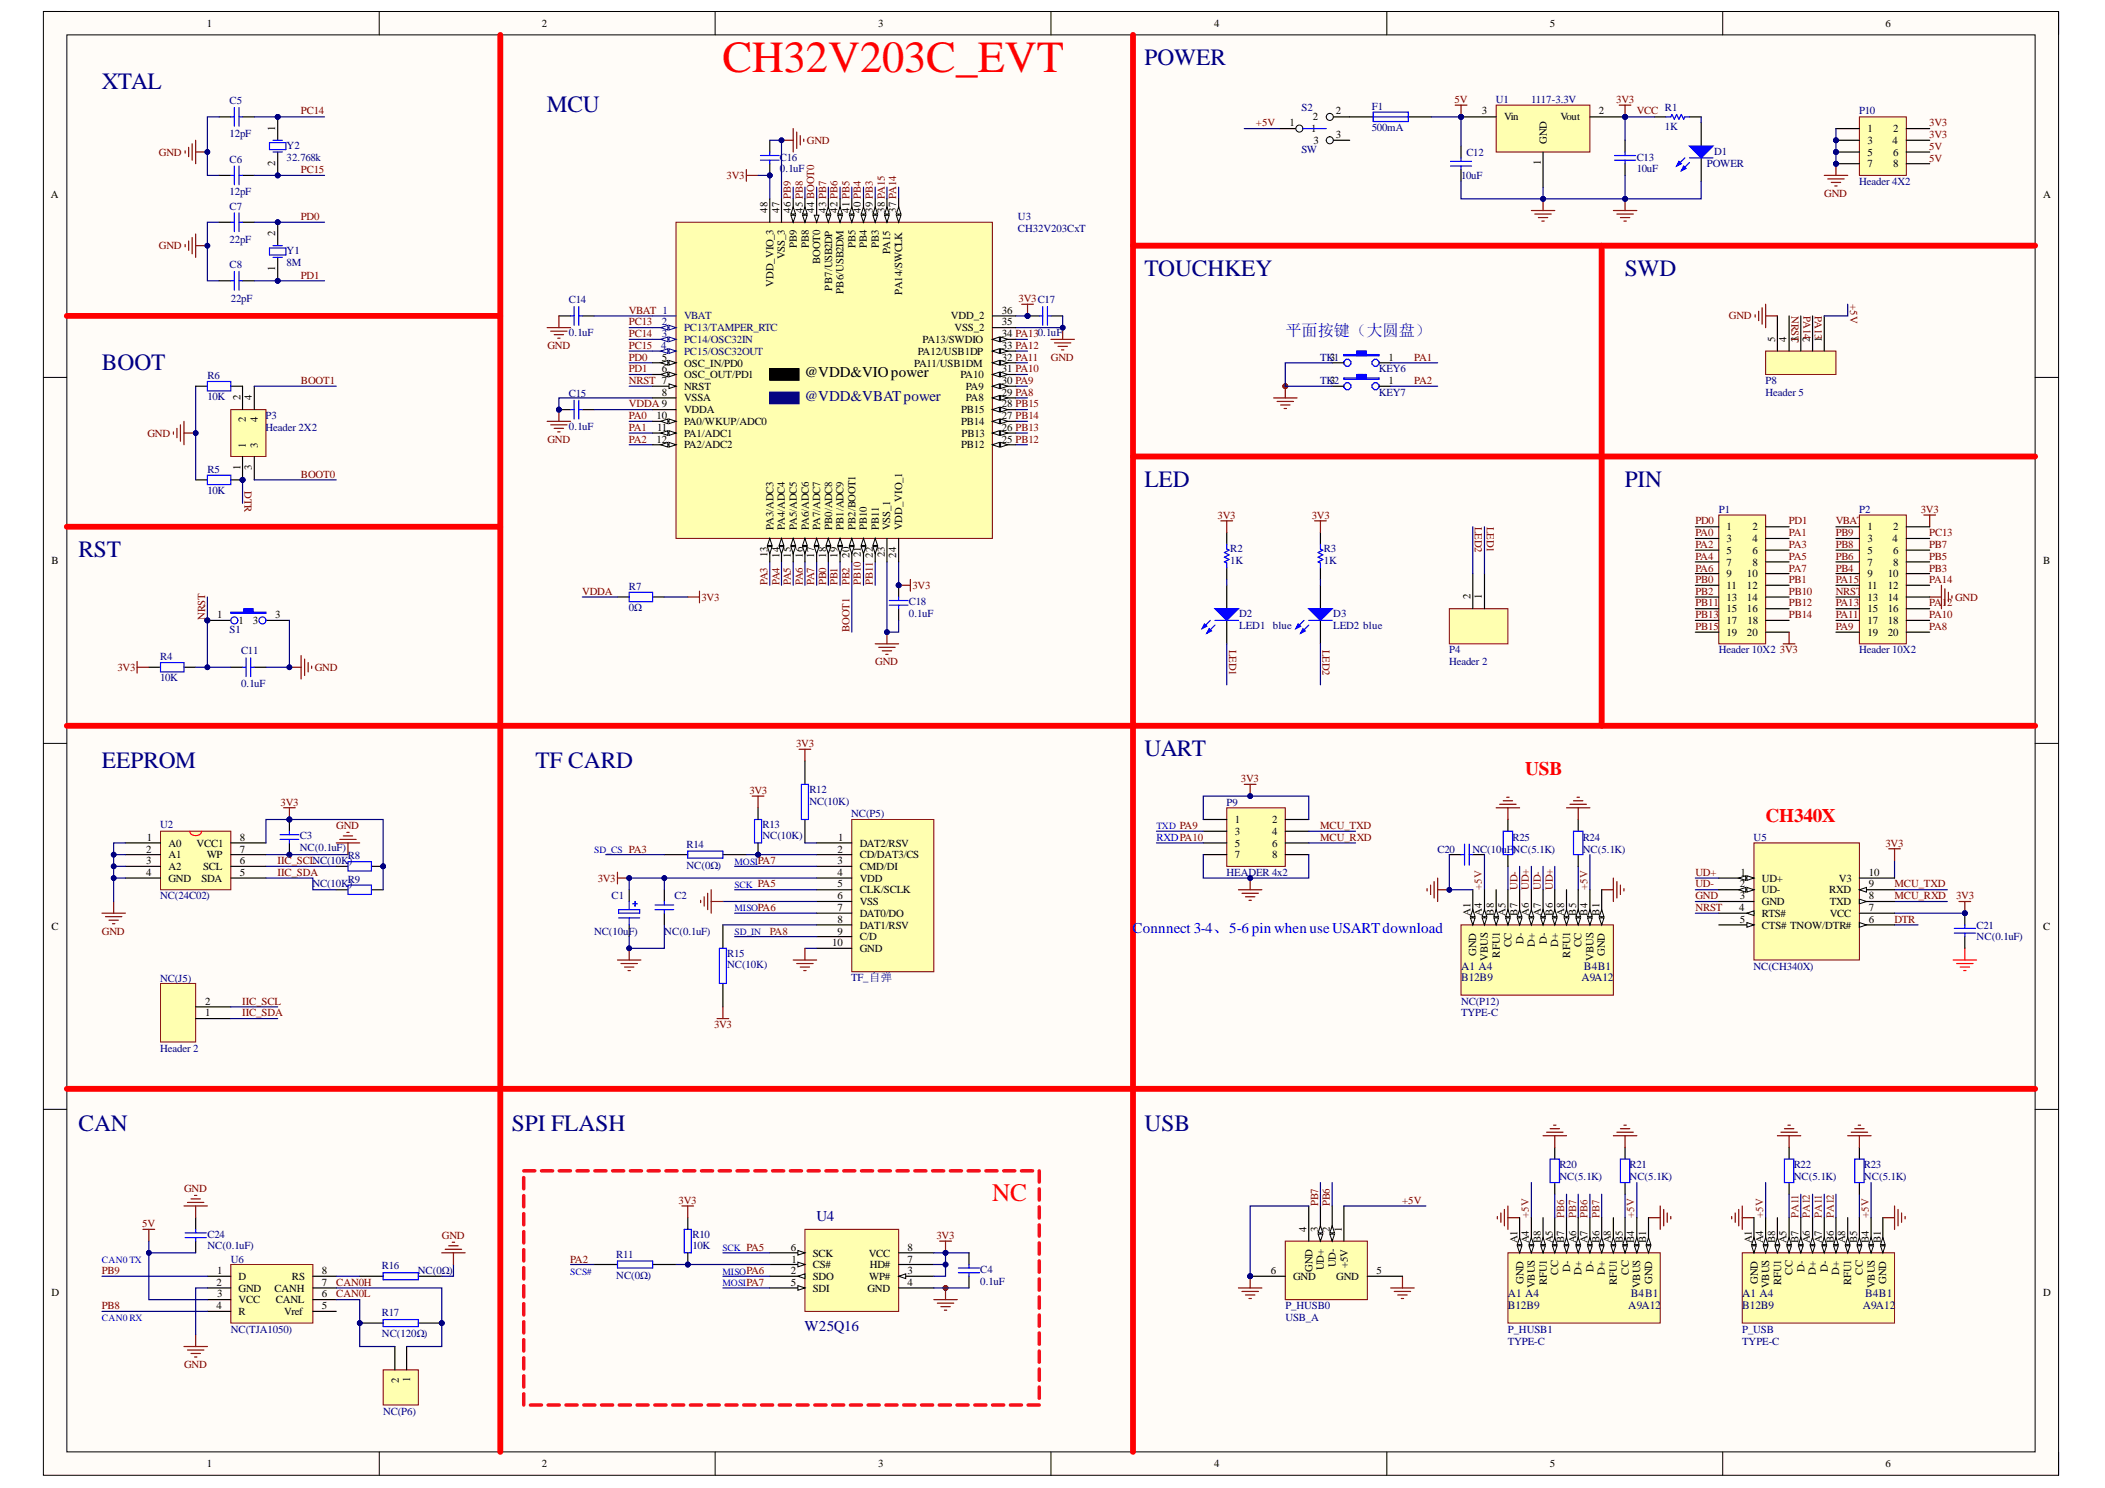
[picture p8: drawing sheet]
<svg xmlns="http://www.w3.org/2000/svg" width="297mm" height="210mm" viewBox="0 0 297 210" stroke-linecap="round" stroke-linejoin="round" font-family="sans-serif">
<defs><g id="words">
<text font-size="6.3" fill="#f00" x="101.9" y="10.2">CH32V203C_EVT</text>
<text font-size="3.6" fill="#f00" x="140" y="169.4">NC</text>
<g font-size="3.3" fill="#000080">
<text x="161.5" y="9.2">POWER</text>
<text x="14.4" y="12.5">XTAL</text>
<text x="77.2" y="15.8">MCU</text>
<text x="161.5" y="39">TOUCHKEY</text>
<text x="229.3" y="39">SWD</text>
<text x="14.4" y="52.2">BOOT</text>
<text x="161.5" y="68.6">LED</text>
<text x="229.3" y="68.6">PIN</text>
<text x="11.1" y="78.6">RST</text>
<text x="161.5" y="106.7">UART</text>
<text x="14.4" y="108.3">EEPROM</text>
<text x="75.5" y="108.3">TF CARD</text>
<text x="11.1" y="159.5">CAN</text>
<text x="72.2" y="159.5">SPI FLASH</text>
<text x="161.5" y="159.5">USB</text>
</g>
<g font-size="2.7" fill="#f00">
<text x="215.2" y="109.3">USB</text>
<text x="249.1" y="115.9">CH340X</text>
</g>
<text font-size="2.3" fill="#00f" x="181.4" y="47.3">平面按键（大圆盘）</text>
<text font-size="2.1" x="113.5" y="53.3">@VDD&amp;VIOpower</text>
<text font-size="2.1" fill="#0c0087" x="113.5" y="56.5">@VDD&amp;VBATpower</text>
<text font-size="2.1" fill="#00f" x="159.8" y="131.6">Connnect 3-4、5-6 pin whenuseUSARTdownload</text>
<g font-size="2.1" fill="#000080">
<text x="115.2" y="172.2">U4</text>
<text x="113.5" y="187.8">W25Q16</text>
</g>
<g font-size="1.6" fill="#000080">
<text x="206.2" y="136.8">A1 A4</text>
<text x="223.5" y="136.8">B4B1</text>
<text x="206.2" y="138.4">B12B9</text>
<text x="223.2" y="138.4">A9A12</text>
<text x="212.8" y="184.6">B12B9</text>
<text x="212.8" y="183">A1 A4</text>
<text x="229.8" y="184.6">A9A12</text>
<text x="230.1" y="183">B4B1</text>
<text x="245.8" y="184.6">B12B9</text>
<text x="245.8" y="183">A1 A4</text>
<text x="262.8" y="184.6">A9A12</text>
<text x="263.2" y="183">B4B1</text>
</g>
<g font-size="1.5">
<text x="29.2" y="3.8">1</text>
<text x="76.5" y="3.8">2</text>
<text x="123.9" y="3.8">3</text>
<text x="171.3" y="3.8">4</text>
<text x="218.7" y="3.8">5</text>
<text x="266.1" y="3.8">6</text>
<text x="182" y="17.8">1</text>
<text x="185.3" y="17">2</text>
<text x="188.5" y="16.1">2</text>
<text x="209.1" y="16.1">3</text>
<text x="212.3" y="17">Vin</text>
<text x="220.2" y="17">Vout</text>
<text x="225.6" y="16.1">2</text>
<text x="38.8" y="23.4" transform="rotate(-90 38.8 23.4)">2</text>
<text x="38.8" y="18.4" transform="rotate(-90 38.8 18.4)">1</text>
<text x="185" y="18.7">1</text>
<text x="185.4" y="20.3">3</text>
<text x="188.5" y="19.5">3</text>
<text x="217.4" y="23.3" transform="rotate(-90 217.4 23.3)">1</text>
<text x="218.3" y="20.3" transform="rotate(-90 218.3 20.3)">GND</text>
<text x="263.5" y="18.7">1</text>
<text x="263.5" y="20.3">3</text>
<text x="263.5" y="22">5</text>
<text x="263.5" y="23.6">7</text>
<text x="267.1" y="20.3">4</text>
<text x="267.2" y="18.7">2</text>
<text x="267.2" y="22">6</text>
<text x="267.2" y="23.6">8</text>
<text x="7.2" y="28">A</text>
<text x="288.3" y="28">A</text>
<text x="38.8" y="33.3" transform="rotate(-90 38.8 33.3)">2</text>
<text x="108.3" y="30" transform="rotate(-90 108.3 30)">48</text>
<text x="110" y="30" transform="rotate(-90 110 30)">47</text>
<text x="111.6" y="30" transform="rotate(-90 111.6 30)">46 PB9</text>
<text x="112.4" y="35" transform="rotate(-90 112.4 35)">PB9</text>
<text x="113.3" y="30" transform="rotate(-90 113.3 30)">45 PB8</text>
<text x="114.1" y="35" transform="rotate(-90 114.1 35)">PB8</text>
<text x="114.9" y="30" transform="rotate(-90 114.9 30)">44 BOOT0</text>
<text x="116.6" y="30" transform="rotate(-90 116.6 30)">43 PB7</text>
<text x="118.2" y="30" transform="rotate(-90 118.2 30)">42 PB6</text>
<text x="119.9" y="30" transform="rotate(-90 119.9 30)">41 PB5</text>
<text x="120.7" y="35" transform="rotate(-90 120.7 35)">PB5</text>
<text x="121.5" y="30" transform="rotate(-90 121.5 30)">40 PB4</text>
<text x="122.3" y="35" transform="rotate(-90 122.3 35)">PB4</text>
<text x="123.2" y="30" transform="rotate(-90 123.2 30)">39 PB3</text>
<text x="124" y="35" transform="rotate(-90 124 35)">PB3</text>
<text x="124.9" y="30" transform="rotate(-90 124.9 30)">38 PA15</text>
<text x="125.6" y="35.8" transform="rotate(-90 125.6 35.8)">PA15</text>
<text x="126.5" y="30" transform="rotate(-90 126.5 30)">37 PA14</text>
<text x="38.8" y="38.2" transform="rotate(-90 38.8 38.2)">1</text>
<text x="109.1" y="40.5" transform="rotate(-90 109.1 40.5)">VDD_VIO_3</text>
<text x="110.7" y="36.6" transform="rotate(-90 110.7 36.6)">VSS_3</text>
<text x="115.7" y="37.3" transform="rotate(-90 115.7 37.3)">BOOT0</text>
<text x="117.4" y="41" transform="rotate(-90 117.4 41)">PB7/USB2DP</text>
<text x="119" y="41.5" transform="rotate(-90 119 41.5)">PB6/USB2DM</text>
<text x="127.3" y="41.6" transform="rotate(-90 127.3 41.6)">PA14/SWCLK</text>
<text x="134.2" y="45.1">VDD_2</text>
<text x="134.7" y="46.7">VSS_2</text>
<text x="141.4" y="47.6">34 PA130.1uF</text>
<text x="141.4" y="45.9">35</text>
<text x="141.4" y="44.3">36</text>
<text x="93.4" y="50.9">5</text>
<text x="93.4" y="52.5">6</text>
<text x="96.5" y="51.7">OSC_IN/PD0</text>
<text x="96.5" y="53.3">OSC_OUT/PD1</text>
<text x="129" y="51.7">PA11/USB1DM</text>
<text x="129.5" y="50">PA12/USB1DP</text>
<text x="130.2" y="48.4">PA13/SWDIO</text>
<text x="135.5" y="53.3">PA10</text>
<text x="141.4" y="52.5">31 PA10</text>
<text x="141.4" y="50.9">32 PA11</text>
<text x="141.4" y="49.2">33 PA12</text>
<text x="195.9" y="50.9">1</text>
<text x="250.5" y="48.2" transform="rotate(-90 250.5 48.2)">5</text>
<text x="252.1" y="48.2" transform="rotate(-90 252.1 48.2)">4</text>
<text x="253.8" y="48.2" transform="rotate(-90 253.8 48.2)">3</text>
<text x="255.4" y="48.2" transform="rotate(-90 255.4 48.2)">2</text>
<text x="257.1" y="48.2" transform="rotate(-90 257.1 48.2)">1</text>
<text x="33.9" y="56.5" transform="rotate(-90 33.9 56.5)">2</text>
<text x="34.7" y="59.6" transform="rotate(-90 34.7 59.6)">2</text>
<text x="35.5" y="56.5" transform="rotate(-90 35.5 56.5)">4</text>
<text x="36.4" y="59.6" transform="rotate(-90 36.4 59.6)">4</text>
<text x="92.6" y="59.2">10</text>
<text x="93.4" y="55.9">8</text>
<text x="96.5" y="55">NRST</text>
<text x="96.5" y="56.6">VSSA</text>
<text x="96.5" y="58.3">VDDA</text>
<text x="96.5" y="59.9">PA0/WKUP/ADC0</text>
<text x="135.6" y="59.9">PB14</text>
<text x="135.6" y="58.3">PB15</text>
<text x="136.3" y="56.6">PA8</text>
<text x="136.3" y="55">PA9</text>
<text x="141.4" y="59.2">27 PB14</text>
<text x="141.4" y="57.5">28 PB15</text>
<text x="141.4" y="55.9">29 PA8</text>
<text x="141.4" y="54.2">30 PA9</text>
<text x="195.9" y="54.2">1</text>
<text x="34.7" y="63.2" transform="rotate(-90 34.7 63.2)">1</text>
<text x="36.4" y="63.2" transform="rotate(-90 36.4 63.2)">3</text>
<text x="92.6" y="62.5">12</text>
<text x="92.7" y="60.8">11</text>
<text x="96.5" y="61.6">PA1/ADC1</text>
<text x="96.5" y="63.2">PA2/ADC2</text>
<text x="135.6" y="63.2">PB12</text>
<text x="135.7" y="61.6">PB13</text>
<text x="141.4" y="62.5">25 PB12</text>
<text x="141.4" y="60.8">26 PB13</text>
<text x="33.9" y="66.3" transform="rotate(-90 33.9 66.3)">1</text>
<text x="35.5" y="66.4" transform="rotate(-90 35.5 66.4)">3</text>
<text x="109.1" y="74.8" transform="rotate(-90 109.1 74.8)">PA3/ADC3</text>
<text x="110.7" y="74.8" transform="rotate(-90 110.7 74.8)">PA4/ADC4</text>
<text x="112.4" y="74.8" transform="rotate(-90 112.4 74.8)">PA5/ADC5</text>
<text x="114.1" y="74.8" transform="rotate(-90 114.1 74.8)">PA6/ADC6</text>
<text x="115.7" y="74.8" transform="rotate(-90 115.7 74.8)">PA7/ADC7</text>
<text x="117.4" y="74.8" transform="rotate(-90 117.4 74.8)">PB0/ADC8</text>
<text x="119" y="74.8" transform="rotate(-90 119 74.8)">PB1/ADC9</text>
<text x="120.7" y="74.8" transform="rotate(-90 120.7 74.8)">PB2/BOOT1</text>
<text x="122.3" y="74.8" transform="rotate(-90 122.3 74.8)">PB10</text>
<text x="124" y="74.8" transform="rotate(-90 124 74.8)">PB11</text>
<text x="125.6" y="74.8" transform="rotate(-90 125.6 74.8)">VSS_1</text>
<text x="127.3" y="74.8" transform="rotate(-90 127.3 74.8)">VDD_VIO_1</text>
<text x="243.6" y="74.8">1</text>
<text x="243.6" y="76.5">3</text>
<text x="247.3" y="74.8">2</text>
<text x="247.3" y="76.5">4</text>
<text x="263.5" y="74.8">1</text>
<text x="263.5" y="76.5">3</text>
<text x="267.1" y="76.5">4</text>
<text x="267.2" y="74.8">2</text>
<text x="7.3" y="79.5">B</text>
<text x="108.3" y="78.6" transform="rotate(-90 108.3 78.6)">13</text>
<text x="110" y="78.7" transform="rotate(-90 110 78.7)">14</text>
<text x="111.6" y="78.7" transform="rotate(-90 111.6 78.7)">15</text>
<text x="113.3" y="78.7" transform="rotate(-90 113.3 78.7)">16</text>
<text x="114.9" y="78.7" transform="rotate(-90 114.9 78.7)">17</text>
<text x="116.6" y="78.7" transform="rotate(-90 116.6 78.7)">18</text>
<text x="118.2" y="78.7" transform="rotate(-90 118.2 78.7)">19</text>
<text x="119.9" y="78.7" transform="rotate(-90 119.9 78.7)">20</text>
<text x="121.5" y="78.6" transform="rotate(-90 121.5 78.6)">21</text>
<text x="123.2" y="78.7" transform="rotate(-90 123.2 78.7)">22</text>
<text x="124.9" y="78.6" transform="rotate(-90 124.9 78.6)">23</text>
<text x="126.5" y="78.7" transform="rotate(-90 126.5 78.7)">24</text>
<text x="243.6" y="78.1">5</text>
<text x="243.6" y="79.8">7</text>
<text x="243.6" y="81.4">9</text>
<text x="243.6" y="83.1">11</text>
<text x="246.5" y="81.4">10</text>
<text x="246.5" y="83.1">12</text>
<text x="247.3" y="78.1">6</text>
<text x="247.3" y="79.8">8</text>
<text x="263.5" y="78.1">5</text>
<text x="263.5" y="79.8">7</text>
<text x="263.5" y="81.4">9</text>
<text x="263.5" y="83.1">11</text>
<text x="266.4" y="81.4">10</text>
<text x="266.4" y="83.1">12</text>
<text x="267.2" y="78.1">6</text>
<text x="267.2" y="79.8">8</text>
<text x="288.3" y="79.5">B</text>
<text x="30.6" y="87.2">1</text>
<text x="33.7" y="88.1">1</text>
<text x="35.7" y="88.1">3</text>
<text x="38.8" y="87.2">3</text>
<text x="207.5" y="84.5" transform="rotate(-90 207.5 84.5)">2</text>
<text x="209.1" y="84.5" transform="rotate(-90 209.1 84.5)">1</text>
<text x="243.6" y="84.8">13</text>
<text x="243.6" y="86.4">15</text>
<text x="243.6" y="88.1">17</text>
<text x="243.6" y="89.7">19</text>
<text x="246.5" y="84.8">14</text>
<text x="246.5" y="86.4">16</text>
<text x="246.5" y="89.7">20</text>
<text x="246.6" y="88.1">18</text>
<text x="263.5" y="84.8">13</text>
<text x="263.5" y="86.4">15</text>
<text x="263.5" y="88.1">17</text>
<text x="263.5" y="89.7">19</text>
<text x="266.4" y="84.8">14</text>
<text x="266.4" y="86.4">16</text>
<text x="266.4" y="88.1">18</text>
<text x="266.4" y="89.7">20</text>
<text x="20.7" y="118.6">1</text>
<text x="23.8" y="119.4">A0</text>
<text x="27.7" y="119.4">VCC1</text>
<text x="33.8" y="118.6">8</text>
<text x="118.3" y="118.6">1</text>
<text x="121.3" y="119.4">DAT2/RSV</text>
<text x="174.3" y="116.1">1</text>
<text x="174.3" y="117.7">3</text>
<text x="174.3" y="119.4">5</text>
<text x="179.5" y="116.1">2</text>
<text x="179.5" y="117.7">4</text>
<text x="179.5" y="119.4">6</text>
<text x="20.6" y="123.6">4</text>
<text x="20.6" y="121.9">3</text>
<text x="20.6" y="120.3">2</text>
<text x="23.8" y="124.4">GND</text>
<text x="23.8" y="122.7">A2</text>
<text x="23.8" y="121">A1</text>
<text x="28.4" y="124.4">SDA</text>
<text x="28.7" y="122.7">SCL</text>
<text x="29.2" y="121">WP</text>
<text x="33.8" y="120.3">7</text>
<text x="33.8" y="121.9">6</text>
<text x="33.8" y="123.6">5</text>
<text x="118.2" y="120.3">2</text>
<text x="118.2" y="121.9">3</text>
<text x="118.2" y="123.6">4</text>
<text x="118.2" y="125.2">5</text>
<text x="121.3" y="121">CD/DAT3/CS</text>
<text x="121.3" y="122.7">CMD/DI</text>
<text x="121.3" y="124.4">VDD</text>
<text x="174.3" y="121">7</text>
<text x="179.5" y="121">8</text>
<text x="245.5" y="125.2">2</text>
<text x="245.6" y="123.6">1</text>
<text x="248.6" y="124.4">UD+</text>
<text x="259.5" y="124.4">V3</text>
<text x="263.7" y="123.6">10</text>
<text x="263.7" y="125.2">9</text>
<text x="7.3" y="131.2">C</text>
<text x="118.2" y="126.9">6</text>
<text x="118.2" y="128.5">7</text>
<text x="118.2" y="130.2">8</text>
<text x="118.2" y="131.9">9</text>
<text x="121.3" y="126">CLK/SCLK</text>
<text x="121.3" y="127.7">VSS</text>
<text x="121.3" y="129.3">DAT0/DO</text>
<text x="121.3" y="131">DAT1/RSV</text>
<text x="207.5" y="129.2" transform="rotate(-90 207.5 129.2)">A1</text>
<text x="209.1" y="129.2" transform="rotate(-90 209.1 129.2)">A4</text>
<text x="210.8" y="129.2" transform="rotate(-90 210.8 129.2)">B8</text>
<text x="212.4" y="129.2" transform="rotate(-90 212.4 129.2)">A5</text>
<text x="214.1" y="129.2" transform="rotate(-90 214.1 129.2)">B7</text>
<text x="215.7" y="129.2" transform="rotate(-90 215.7 129.2)">A6</text>
<text x="217.4" y="129.2" transform="rotate(-90 217.4 129.2)">A7</text>
<text x="219.1" y="129.2" transform="rotate(-90 219.1 129.2)">B6</text>
<text x="220.7" y="129.2" transform="rotate(-90 220.7 129.2)">A8</text>
<text x="222.4" y="129.2" transform="rotate(-90 222.4 129.2)">B5</text>
<text x="224" y="129.2" transform="rotate(-90 224 129.2)">B4</text>
<text x="225.7" y="129.2" transform="rotate(-90 225.7 129.2)">B1</text>
<text x="245.4" y="128.5">4</text>
<text x="245.5" y="126.9">3</text>
<text x="245.5" y="130.2">5</text>
<text x="248.6" y="126">UD-</text>
<text x="248.6" y="127.7">GND</text>
<text x="248.6" y="129.3">RTS#</text>
<text x="248.6" y="131">CTS# TNOW/DTR#</text>
<text x="258.1" y="126">RXD</text>
<text x="258.2" y="127.7">TXD</text>
<text x="258.2" y="129.3">VCC</text>
<text x="263.7" y="126.9">8</text>
<text x="263.7" y="130.2">6</text>
<text x="263.7" y="128.5">7</text>
<text x="288.3" y="131.2">C</text>
<text x="117.4" y="133.5">10</text>
<text x="121.3" y="132.6">C/D</text>
<text x="121.3" y="134.3">GND</text>
<text x="208.3" y="134.8" transform="rotate(-90 208.3 134.8)">GND</text>
<text x="210" y="135.5" transform="rotate(-90 210 135.5)">VBUS</text>
<text x="211.7" y="135.1" transform="rotate(-90 211.7 135.1)">RFU1</text>
<text x="213.3" y="133.6" transform="rotate(-90 213.3 133.6)">CC</text>
<text x="215" y="133.1" transform="rotate(-90 215 133.1)">D-</text>
<text x="216.6" y="133.6" transform="rotate(-90 216.6 133.6)">D+</text>
<text x="218.3" y="133.1" transform="rotate(-90 218.3 133.1)">D-</text>
<text x="219.9" y="133.6" transform="rotate(-90 219.9 133.6)">D+</text>
<text x="221.6" y="135.1" transform="rotate(-90 221.6 135.1)">RFU1</text>
<text x="223.2" y="133.6" transform="rotate(-90 223.2 133.6)">CC</text>
<text x="224.9" y="135.5" transform="rotate(-90 224.9 135.5)">VBUS</text>
<text x="226.5" y="134.8" transform="rotate(-90 226.5 134.8)">GND</text>
<text x="28.9" y="143.4">1</text>
<text x="28.9" y="141.8">2</text>
<text x="184.3" y="173.8" transform="rotate(-90 184.3 173.8)">4</text>
<text x="186" y="173.8" transform="rotate(-90 186 173.8)">3</text>
<text x="187.6" y="173.8" transform="rotate(-90 187.6 173.8)">2</text>
<text x="189.3" y="173.8" transform="rotate(-90 189.3 173.8)">1</text>
<text x="30.6" y="179.7">1</text>
<text x="45.4" y="179.7">8</text>
<text x="111.6" y="176.4">6</text>
<text x="111.6" y="179.7">2</text>
<text x="111.7" y="178.1">1</text>
<text x="114.7" y="177.3">SCK</text>
<text x="114.7" y="178.9">CS#</text>
<text x="122.6" y="177.3">VCC</text>
<text x="122.8" y="178.9">HD#</text>
<text x="128.1" y="176.4">8</text>
<text x="128.1" y="178.1">7</text>
<text x="128.1" y="179.7">3</text>
<text x="179.3" y="179.7">6</text>
<text x="185.2" y="179.4" transform="rotate(-90 185.2 179.4)">GND</text>
<text x="186.8" y="179.2" transform="rotate(-90 186.8 179.2)">UD+</text>
<text x="188.5" y="178.8" transform="rotate(-90 188.5 178.8)">UD-</text>
<text x="190.2" y="178.9" transform="rotate(-90 190.2 178.9)">+5V</text>
<text x="194.2" y="179.7">5</text>
<text x="214.1" y="175.4" transform="rotate(-90 214.1 175.4)">A1</text>
<text x="215.7" y="175.4" transform="rotate(-90 215.7 175.4)">A4</text>
<text x="217.4" y="175.4" transform="rotate(-90 217.4 175.4)">B8</text>
<text x="219.1" y="175.4" transform="rotate(-90 219.1 175.4)">A5</text>
<text x="219.9" y="179.8" transform="rotate(-90 219.9 179.8)">CC</text>
<text x="220.7" y="175.4" transform="rotate(-90 220.7 175.4)">B7</text>
<text x="221.6" y="179.4" transform="rotate(-90 221.6 179.4)">D-</text>
<text x="222.4" y="175.4" transform="rotate(-90 222.4 175.4)">A6</text>
<text x="223.2" y="179.8" transform="rotate(-90 223.2 179.8)">D+</text>
<text x="224" y="175.4" transform="rotate(-90 224 175.4)">A7</text>
<text x="224.9" y="179.4" transform="rotate(-90 224.9 179.4)">D-</text>
<text x="225.7" y="175.4" transform="rotate(-90 225.7 175.4)">B6</text>
<text x="226.5" y="179.8" transform="rotate(-90 226.5 179.8)">D+</text>
<text x="227.3" y="175.4" transform="rotate(-90 227.3 175.4)">A8</text>
<text x="229" y="175.4" transform="rotate(-90 229 175.4)">B5</text>
<text x="229.9" y="179.8" transform="rotate(-90 229.9 179.8)">CC</text>
<text x="230.6" y="175.4" transform="rotate(-90 230.6 175.4)">B4</text>
<text x="232.3" y="175.4" transform="rotate(-90 232.3 175.4)">B1</text>
<text x="247.2" y="175.4" transform="rotate(-90 247.2 175.4)">A1</text>
<text x="248.8" y="175.4" transform="rotate(-90 248.8 175.4)">A4</text>
<text x="250.5" y="175.4" transform="rotate(-90 250.5 175.4)">B8</text>
<text x="252.1" y="175.4" transform="rotate(-90 252.1 175.4)">A5</text>
<text x="252.9" y="179.8" transform="rotate(-90 252.9 179.8)">CC</text>
<text x="253.8" y="175.4" transform="rotate(-90 253.8 175.4)">B7</text>
<text x="254.6" y="179.4" transform="rotate(-90 254.6 179.4)">D-</text>
<text x="255.4" y="175.4" transform="rotate(-90 255.4 175.4)">A6</text>
<text x="256.2" y="179.8" transform="rotate(-90 256.2 179.8)">D+</text>
<text x="257.1" y="175.4" transform="rotate(-90 257.1 175.4)">A7</text>
<text x="257.9" y="179.4" transform="rotate(-90 257.9 179.4)">D-</text>
<text x="258.8" y="175.4" transform="rotate(-90 258.8 175.4)">B6</text>
<text x="259.5" y="179.8" transform="rotate(-90 259.5 179.8)">D+</text>
<text x="260.4" y="175.4" transform="rotate(-90 260.4 175.4)">A8</text>
<text x="262.1" y="175.4" transform="rotate(-90 262.1 175.4)">B5</text>
<text x="262.8" y="179.8" transform="rotate(-90 262.8 179.8)">CC</text>
<text x="263.7" y="175.4" transform="rotate(-90 263.7 175.4)">B4</text>
<text x="265.4" y="175.4" transform="rotate(-90 265.4 175.4)">B1</text>
<text x="7.3" y="182.8">D</text>
<text x="30.5" y="181.4">2</text>
<text x="30.5" y="184.7">4</text>
<text x="30.6" y="183">3</text>
<text x="33.7" y="180.6">D</text>
<text x="33.7" y="182.2">GND</text>
<text x="33.7" y="183.8">VCC</text>
<text x="33.7" y="185.5">R</text>
<text x="38.7" y="182.2">CANH</text>
<text x="38.9" y="183.8">CANL</text>
<text x="40.1" y="185.5">Vref</text>
<text x="41.2" y="180.6">RS</text>
<text x="45.4" y="181.4">7</text>
<text x="45.4" y="183">6</text>
<text x="45.4" y="184.7">5</text>
<text x="111.6" y="181.4">5</text>
<text x="114.7" y="180.6">SDO</text>
<text x="114.7" y="182.2">SDI</text>
<text x="122.4" y="182.2">GND</text>
<text x="122.7" y="180.6">WP#</text>
<text x="128.1" y="181.4">4</text>
<text x="182.5" y="180.6">GND</text>
<text x="188.6" y="180.6">GND</text>
<text x="215" y="181.1" transform="rotate(-90 215 181.1)">GND</text>
<text x="216.6" y="181.7" transform="rotate(-90 216.6 181.7)">VBUS</text>
<text x="218.3" y="181.3" transform="rotate(-90 218.3 181.3)">RFU1</text>
<text x="228.2" y="181.3" transform="rotate(-90 228.2 181.3)">RFU1</text>
<text x="231.5" y="181.7" transform="rotate(-90 231.5 181.7)">VBUS</text>
<text x="233.2" y="181.1" transform="rotate(-90 233.2 181.1)">GND</text>
<text x="248" y="181.1" transform="rotate(-90 248 181.1)">GND</text>
<text x="249.6" y="181.7" transform="rotate(-90 249.6 181.7)">VBUS</text>
<text x="251.3" y="181.3" transform="rotate(-90 251.3 181.3)">RFU1</text>
<text x="261.2" y="181.3" transform="rotate(-90 261.2 181.3)">RFU1</text>
<text x="264.5" y="181.7" transform="rotate(-90 264.5 181.7)">VBUS</text>
<text x="266.1" y="181.1" transform="rotate(-90 266.1 181.1)">GND</text>
<text x="288.3" y="182.8">D</text>
<text x="56.3" y="195.1" transform="rotate(-90 56.3 195.1)">2</text>
<text x="57.9" y="194.9" transform="rotate(-90 57.9 194.9)">1</text>
<text x="29.2" y="207">1</text>
<text x="76.5" y="207">2</text>
<text x="123.9" y="207">3</text>
<text x="171.3" y="207">4</text>
<text x="218.7" y="207">5</text>
<text x="266.1" y="207">6</text>
</g>
<g font-size="1.5" fill="#000080">
<text x="32.4" y="14.7">C5</text>
<text x="183.7" y="15.7">S2</text>
<text x="193.6" y="15.6">F1</text>
<text x="211.1" y="14.5">U1</text>
<text x="216.1" y="14.5">1117-3.3V</text>
<text x="234.9" y="15.7">R1</text>
<text x="262.3" y="16.1">P10</text>
<text x="32.4" y="23">C6</text>
<text x="32.4" y="19.4">12pF</text>
<text x="40.4" y="21">Y2</text>
<text x="40.4" y="22.7">32.768k</text>
<text x="110.1" y="22.7">C16</text>
<text x="183.7" y="21.6">SW</text>
<text x="193.6" y="18.5">500mA</text>
<text x="206.9" y="22">C12</text>
<text x="231" y="22.7">C13</text>
<text x="234.9" y="18.3">1K</text>
<text x="240.9" y="23.6">POWER</text>
<text x="241.9" y="21.8">D1</text>
<text x="32.4" y="27.6">12pF</text>
<text x="32.4" y="29.6">C7</text>
<text x="110.1" y="24.3">0.1uF</text>
<text x="206.2" y="25.3">10uF</text>
<text x="231" y="24.3">10uF</text>
<text x="262.3" y="26.1">Header 4X2</text>
<text x="32.4" y="34.2">22pF</text>
<text x="40.4" y="35.8">Y1</text>
<text x="143.6" y="31">U3</text>
<text x="143.6" y="32.7">CH32V203CxT</text>
<text x="32.4" y="37.9">C8</text>
<text x="40.4" y="37.5">8M</text>
<text x="32.6" y="42.6">22pF</text>
<text x="80.3" y="42.8">C14</text>
<text x="80.3" y="47.4">0.1uF</text>
<text x="29.3" y="53.5">R6</text>
<text x="186.3" y="50.9">TK31</text>
<text x="194.6" y="52.5">KEY6</text>
<text x="29.3" y="56.5">10K</text>
<text x="37.5" y="59.2">P3</text>
<text x="80.3" y="56">C15</text>
<text x="186.3" y="54.2">TK32</text>
<text x="194.6" y="55.9">KEY7</text>
<text x="249.1" y="54.2">P8</text>
<text x="249.1" y="55.9">Header 5</text>
<text x="37.5" y="60.8">Header 2X2</text>
<text x="80.3" y="60.6">0.1uF</text>
<text x="29.3" y="66.8">R5</text>
<text x="29.3" y="69.7">10K</text>
<text x="173.6" y="77.9">R2</text>
<text x="186.8" y="77.9">R3</text>
<text x="242.5" y="72.4">P1</text>
<text x="262.3" y="72.4">P2</text>
<text x="88.7" y="83.3">R7</text>
<text x="173.6" y="79.6">1K</text>
<text x="186.8" y="79.6">1K</text>
<text x="32.4" y="89.3">S1</text>
<text x="88.7" y="86.2">0Ω</text>
<text x="128.3" y="85.4">C18</text>
<text x="128.3" y="87.1">0.1uF</text>
<text x="174.9" y="87.1">D2</text>
<text x="174.9" y="88.7">LED1 blue</text>
<text x="188.1" y="87.1">D3</text>
<text x="188.1" y="88.7">LED2 blue</text>
<text x="22.6" y="93.1">R4</text>
<text x="34" y="92.3">C11</text>
<text x="204.5" y="92.1">P4</text>
<text x="204.5" y="93.8">Header 2</text>
<text x="242.5" y="92.1">Header 10X2</text>
<text x="262.3" y="92.1">Header 10X2</text>
<text x="22.6" y="96.1">10K</text>
<text x="34" y="97">0.1uF</text>
<text x="114.2" y="111.8">R12</text>
<text x="114.2" y="113.5">NC(10K)</text>
<text x="173.1" y="113.7">P9</text>
<text x="22.6" y="116.8">U2</text>
<text x="42.3" y="118.4">C3</text>
<text x="96.9" y="119.6">R14</text>
<text x="107.6" y="116.8">R13</text>
<text x="107.6" y="118.4">NC(10K)</text>
<text x="120.1" y="115.3">NC(P5)</text>
<text x="213.4" y="118.6">R25</text>
<text x="223.3" y="118.6">R24</text>
<text x="247.4" y="118.6">U5</text>
<text x="42.3" y="120.1">NC(0.1uF)</text>
<text x="44.1" y="125.2">NC(10K)</text>
<text x="49.1" y="121.2">R8</text>
<text x="49.1" y="124.6">R9</text>
<text x="96.9" y="122.6">NC(0Ω)</text>
<text x="173.1" y="123.6">HEADER 4x2</text>
<text x="202.9" y="120.3">C20</text>
<text x="207.8" y="120.3">NC(10uF</text>
<text x="213.4" y="120.3">NC(5.1K)</text>
<text x="213.4" y="120.3">)</text>
<text x="223.3" y="120.3">NC(5.1K)</text>
<text x="22.6" y="126.9">NC(24C02)</text>
<text x="83.8" y="131.9">NC(10uF)</text>
<text x="86.3" y="126.9">C1</text>
<text x="93.7" y="131.9">NC(0.1uF)</text>
<text x="95.2" y="126.9">C2</text>
<text x="278.9" y="131">C21</text>
<text x="102.6" y="135">R15</text>
<text x="102.6" y="136.6">NC(10K)</text>
<text x="247.4" y="136.8">NC(CH340X)</text>
<text x="278.9" y="132.6">NC(0.1uF)</text>
<text x="22.6" y="138.5">NC(J5)</text>
<text x="120.1" y="138.4">TF_自弹</text>
<text x="206.2" y="141.8">NC(P12)</text>
<text x="206.2" y="143.4">TYPE-C</text>
<text x="22.6" y="148.3">Header 2</text>
<text x="220" y="164.8">R20</text>
<text x="220" y="166.5">NC(5.1K)</text>
<text x="229.9" y="164.8">R21</text>
<text x="229.9" y="166.5">NC(5.1K)</text>
<text x="253.1" y="164.8">R22</text>
<text x="253.1" y="166.5">NC(5.1K)</text>
<text x="263" y="164.8">R23</text>
<text x="263" y="166.5">NC(5.1K)</text>
<text x="29.3" y="174.6">C24</text>
<text x="29.3" y="176.2">NC(0.1uF)</text>
<text x="32.6" y="178.1">U6</text>
<text x="53.9" y="179">R16</text>
<text x="59" y="179.7">NC(0Ω)</text>
<text x="87" y="177.4">R11</text>
<text x="97.7" y="174.6">R10</text>
<text x="97.7" y="176.2">10K</text>
<text x="138.3" y="179.5">C4</text>
<text x="53.9" y="185.7">R17</text>
<text x="87" y="180.4">NC(0Ω)</text>
<text x="138.3" y="181.2">0.1uF</text>
<text x="181.4" y="184.7">P_HUSB0</text>
<text x="32.6" y="188">NC(TJA1050)</text>
<text x="53.9" y="188.7">NC(120Ω)</text>
<text x="181.4" y="186.3">USB_A</text>
<text x="212.8" y="188">P_HUSB1</text>
<text x="212.8" y="189.7">TYPE-C</text>
<text x="245.8" y="188">P_USB</text>
<text x="245.8" y="189.7">TYPE-C</text>
<text x="54.1" y="199.6">NC(P6)</text>
</g>
<g font-size="1.5" fill="#800000">
<text x="42.5" y="16.1">PC14</text>
<text x="177.2" y="17.8">+5V</text>
<text x="205.2" y="14.5">5V</text>
<text x="228.1" y="14.5">3V3</text>
<text x="231" y="16.1">VCC</text>
<text x="272.2" y="17.8">3V3</text>
<text x="22.4" y="22">GND</text>
<text x="113.9" y="20.3">GND</text>
<text x="272.2" y="19.5">3V3</text>
<text x="272.2" y="21.1">5V</text>
<text x="272.2" y="22.8">5V</text>
<text x="42.5" y="24.4">PC15</text>
<text x="102.5" y="25.3">3V3</text>
<text x="257.4" y="27.7">GND</text>
<text x="22.4" y="35.2">GND</text>
<text x="42.5" y="31">PD0</text>
<text x="42.5" y="39.3">PD1</text>
<text x="88.7" y="44.3">VBAT 1</text>
<text x="88.7" y="45.9">PC13</text>
<text x="88.7" y="47.6">PC14</text>
<text x="143.7" y="42.6">3V3C17</text>
<text x="244" y="45.1">GND</text>
<text x="252.8" y="44.5" transform="rotate(90 252.8 44.5)">NRST</text>
<text x="254.5" y="44.5" transform="rotate(90 254.5 44.5)">PA14</text>
<text x="256.1" y="44.5" transform="rotate(90 256.1 44.5)">PA13</text>
<text x="261.1" y="42.9" transform="rotate(90 261.1 42.9)">+5V</text>
<text x="77.2" y="49.2">GND</text>
<text x="88.7" y="49.2">PC15</text>
<text x="88.7" y="50.9">PD0</text>
<text x="88.7" y="52.5">PD1</text>
<text x="148.3" y="50.9">GND</text>
<text x="199.6" y="50.9">PA1</text>
<text x="42.5" y="54.2">BOOT1</text>
<text x="88.7" y="54.2">NRST 7</text>
<text x="88.7" y="59.2">PA0</text>
<text x="88.7" y="57.5">VDDA 9</text>
<text x="199.6" y="54.2">PA2</text>
<text x="20.8" y="61.6">GND</text>
<text x="77.2" y="62.5">GND</text>
<text x="88.7" y="60.8">PA1</text>
<text x="88.7" y="62.5">PA2</text>
<text x="34.5" y="69.3" transform="rotate(90 34.5 69.3)">DTR</text>
<text x="42.5" y="67.4">BOOT0</text>
<text x="171.8" y="73.2">3V3</text>
<text x="185.1" y="73.2">3V3</text>
<text x="208.1" y="74.3" transform="rotate(90 208.1 74.3)">LED2</text>
<text x="209.8" y="74.3" transform="rotate(90 209.8 74.3)">LED1</text>
<text x="239.2" y="75.7">PA0</text>
<text x="239.2" y="77.3">PA2</text>
<text x="239.2" y="74">PD0</text>
<text x="252.4" y="75.7">PA1</text>
<text x="252.4" y="77.3">PA3</text>
<text x="252.4" y="74">PD1</text>
<text x="259" y="77.3">PB8</text>
<text x="259" y="75.7">PB9</text>
<text x="259" y="74">VBAT</text>
<text x="271.1" y="72.4">3V3</text>
<text x="272.2" y="77.3">PB7</text>
<text x="272.2" y="75.7">PC13</text>
<text x="82.1" y="83.9">VDDA</text>
<text x="108.3" y="82.6" transform="rotate(-90 108.3 82.6)">PA3</text>
<text x="110" y="82.6" transform="rotate(-90 110 82.6)">PA4</text>
<text x="111.6" y="82.6" transform="rotate(-90 111.6 82.6)">PA5</text>
<text x="113.3" y="82.6" transform="rotate(-90 113.3 82.6)">PA6</text>
<text x="114.9" y="82.6" transform="rotate(-90 114.9 82.6)">PA7</text>
<text x="116.6" y="82.6" transform="rotate(-90 116.6 82.6)">PB0</text>
<text x="118.2" y="82.6" transform="rotate(-90 118.2 82.6)">PB1</text>
<text x="119.9" y="82.6" transform="rotate(-90 119.9 82.6)">PB2</text>
<text x="121.5" y="82.6" transform="rotate(-90 121.5 82.6)">PB10</text>
<text x="123.2" y="82.6" transform="rotate(-90 123.2 82.6)">PB11</text>
<text x="128.8" y="83.1">3V3</text>
<text x="239.2" y="78.9">PA4</text>
<text x="239.2" y="80.6">PA6</text>
<text x="239.2" y="82.2">PB0</text>
<text x="239.2" y="83.9">PB2</text>
<text x="252.4" y="78.9">PA5</text>
<text x="252.4" y="80.6">PA7</text>
<text x="252.4" y="82.2">PB1</text>
<text x="252.4" y="83.9">PB10</text>
<text x="259" y="80.6">PB4</text>
<text x="259" y="78.9">PB6</text>
<text x="259" y="82.2">PA15</text>
<text x="259" y="83.9">NRST</text>
<text x="272.2" y="80.6">PB3</text>
<text x="272.2" y="78.9">PB5</text>
<text x="272.2" y="82.2">PA14</text>
<text x="28.9" y="87.5" transform="rotate(-90 28.9 87.5)">NRST</text>
<text x="99" y="84.8">3V3</text>
<text x="119.9" y="89.2" transform="rotate(-90 119.9 89.2)">BOOT1</text>
<text x="239.2" y="85.5">PB11</text>
<text x="239.2" y="87.2">PB13</text>
<text x="239.2" y="88.8">PB15</text>
<text x="252.4" y="85.5">PB12</text>
<text x="252.4" y="87.2">PB14</text>
<text x="259" y="88.8">PA9</text>
<text x="259" y="87.2">PA11</text>
<text x="259" y="85.5">PA13</text>
<text x="272.2" y="88.8">PA8</text>
<text x="272.2" y="87.2">PA10</text>
<text x="272.2" y="85.5">PA12</text>
<text x="275.9" y="84.8">GND</text>
<text x="16.6" y="94.7">3V3</text>
<text x="44.4" y="94.7">GND</text>
<text x="123.5" y="93.8">GND</text>
<text x="173.4" y="91.6" transform="rotate(90 173.4 91.6)">LED1</text>
<text x="186.6" y="91.6" transform="rotate(90 186.6 91.6)">LED2</text>
<text x="251.2" y="92.1">3V3</text>
<text x="112.3" y="105.4">3V3</text>
<text x="39.6" y="113.7">3V3</text>
<text x="105.7" y="112">3V3</text>
<text x="175.1" y="110.3">3V3</text>
<text x="47.5" y="117">GND</text>
<text x="186.3" y="117">MCU_TXD</text>
<text x="186.3" y="118.6">MCU_RXD</text>
<text x="266.1" y="119.4">3V3</text>
<text x="39.2" y="123.6">IIC_SDA</text>
<text x="39.2" y="121.9">IIC_SCLNC(10K)</text>
<text x="84.3" y="124.4">3V3</text>
<text x="214.1" y="125.5" transform="rotate(-90 214.1 125.5)">UD-</text>
<text x="215.7" y="125.5" transform="rotate(-90 215.7 125.5)">UD+</text>
<text x="217.4" y="125.5" transform="rotate(-90 217.4 125.5)">UD-</text>
<text x="219.1" y="125.5" transform="rotate(-90 219.1 125.5)">UD+</text>
<text x="239.2" y="125.2">UD-</text>
<text x="239.2" y="123.6">UD+</text>
<text x="267.3" y="125.2">MCU_TXD</text>
<text x="14.4" y="131.9">GND</text>
<text x="239.2" y="126.9">GND</text>
<text x="239.2" y="128.5">NRST</text>
<text x="267.3" y="126.9">MCU_RXD</text>
<text x="267.3" y="130.2">DTR</text>
<text x="276" y="126.9">3V3</text>
<text x="34.2" y="141.8">IIC_SCL</text>
<text x="34.2" y="143.4">IIC_SDA</text>
<text x="100.8" y="145">3V3</text>
<text x="20" y="173.1">5V</text>
<text x="26" y="168.1">GND</text>
<text x="95.8" y="169.8">3V3</text>
<text x="186" y="170.2" transform="rotate(-90 186 170.2)">PB7</text>
<text x="187.6" y="170.2" transform="rotate(-90 187.6 170.2)">PB6</text>
<text x="197.9" y="169.8">+5V</text>
<text x="14.4" y="179.7">PB9</text>
<text x="62.3" y="174.8">GND</text>
<text x="80.5" y="178.1">PA2</text>
<text x="132.1" y="174.8">3V3</text>
<text x="14.4" y="184.7">PB8</text>
<text x="47.5" y="181.4">CAN0H</text>
<text x="47.5" y="183">CAN0L</text>
<text x="26" y="193">GND</text>
</g>
<g font-size="1.5" fill="#0c0087">
<text x="93.4" y="45.9">2</text>
<text x="93.4" y="47.6">3</text>
<text x="96.5" y="45.1">VBAT</text>
<text x="96.5" y="46.7">PC13/TAMPER_RTC</text>
<text x="93.3" y="49.2">4</text>
<text x="96.5" y="48.4">PC14/OSC32IN</text>
<text x="96.5" y="50">PC15/OSC32OUT</text>
</g>
<text font-size="1.5" fill="#00f" x="163.2" y="118.6">RXDPA10</text>
<g font-size="1.5" fill="#781915">
<text x="209.1" y="125.5" transform="rotate(-90 209.1 125.5)">+5V</text>
<text x="224" y="125.5" transform="rotate(-90 224 125.5)">+5V</text>
<text x="108.6" y="131.9">PA8</text>
<text x="215.7" y="171.8" transform="rotate(-90 215.7 171.8)">+5V</text>
<text x="220.7" y="171.8" transform="rotate(-90 220.7 171.8)">PB6</text>
<text x="222.4" y="171.8" transform="rotate(-90 222.4 171.8)">PB7</text>
<text x="224" y="171.8" transform="rotate(-90 224 171.8)">PB6</text>
<text x="225.7" y="171.8" transform="rotate(-90 225.7 171.8)">PB7</text>
<text x="230.6" y="171.8" transform="rotate(-90 230.6 171.8)">+5V</text>
<text x="248.8" y="171.8" transform="rotate(-90 248.8 171.8)">+5V</text>
<text x="253.8" y="171.8" transform="rotate(-90 253.8 171.8)">PA11</text>
<text x="255.4" y="171.8" transform="rotate(-90 255.4 171.8)">PA12</text>
<text x="257.1" y="171.8" transform="rotate(-90 257.1 171.8)">PA11</text>
<text x="258.8" y="171.8" transform="rotate(-90 258.8 171.8)">PA12</text>
<text x="263.7" y="171.8" transform="rotate(-90 263.7 171.8)">+5V</text>
</g>
<g font-size="1.4" fill="#00f">
<text x="163.2" y="117">TXD PA9</text>
<text x="83.8" y="120.3">SD_CS PA3</text>
<text x="103.6" y="122">MOSIPA7</text>
<text x="103.6" y="125.3">SCK PA5</text>
<text x="103.6" y="128.6">MISOPA6</text>
<text x="14.4" y="178.1">CAN0 TX</text>
<text x="80.5" y="179.8">SCS#</text>
<text x="101.9" y="176.5">SCK PA5</text>
<text x="101.9" y="179.8">MISOPA6</text>
<text x="101.9" y="181.4">MOSIPA7</text>
<text x="14.4" y="186.4">CAN0 RX</text>
</g>
<text font-size="1.4" fill="#0000bf" x="103.6" y="131.9">SD_IN</text>
</g></defs>
<path d="M6.1 1.6h284.4v206.5h-284.4z" fill-rule="evenodd" fill="#fffcf8"/>
<path d="M6.1 1.6h284.4v206.5h-284.4z" fill="none" stroke="#000" stroke-width=".14"/>
<path d="M9.4 4.9h277.8v199.9h-277.8z" fill-rule="evenodd" fill="#fffcf8"/>
<g fill="none" stroke="#000" stroke-width=".14">
<path d="M6.1 1.6h3.3M9.4 4.9h277.8v199.9h-277.8zM53.5 1.6v3.3M100.9 1.6v3.3M148.3 1.6v3.3M195.7 1.6v3.3M243.1 1.6v3.3M287.2 1.6h3.3v3.3M6.1 53.2h3.3M287.2 53.2h3.3M6.1 104.9h3.3M287.2 104.9h3.3"/>
<path d="M6.1 156.5h3.3M287.2 156.5h3.3M53.5 204.8v3.3M100.9 204.8v3.3M148.3 204.8v3.3M195.7 204.8v3.3M243.1 204.8v3.3M290.5 204.8v3.3"/>
</g>
<circle cx="133.4" cy="181.7" r=".33" fill="#000080"/>
<circle cx="133.4" cy="181.7" r=".33" fill="none" stroke="#000080" stroke-width=".14"/>
<circle cx="181.4" cy="54.5" r=".33" fill="#000080"/>
<circle cx="181.4" cy="54.5" r=".33" fill="none" stroke="#000080" stroke-width=".14"/>
<circle cx="34.2" cy="67.7" r=".33" fill="#000080"/>
<circle cx="34.2" cy="67.7" r=".33" fill="none" stroke="#000080" stroke-width=".14"/>
<path d="M32.6 57.8h4.9v6.6h-4.9z" fill-rule="evenodd" fill="#ffffb0"/>
<path d="M32.6 57.8h4.9v6.6h-4.9z" fill="none" stroke="#800000" stroke-width=".14"/>
<path d="M34.2 64.4v3.3" fill="none" stroke="#000" stroke-width=".16"/>
<circle cx="34.2" cy="67.7" r=".33" fill="#000080"/>
<circle cx="34.2" cy="67.7" r=".33" fill="none" stroke="#000080" stroke-width=".14"/>
<path d="M34.2 54.5v3.3M35.9 54.5v3.3M35.9 64.4v3.3" fill="none" stroke="#000" stroke-width=".16"/>
<path d="M25.5 59.9v2.3M26 59.4v3.3M24.5 60.9v.4M25 60.4v1.3M26 61.1h1.6" fill="none" stroke="#800000" stroke-width=".16"/>
<circle cx="27.6" cy="61.1" r=".33" fill="#000080"/>
<circle cx="27.6" cy="61.1" r=".33" fill="none" stroke="#000080" stroke-width=".14"/>
<path d="M21 94.1h1.7M26 94.1h1.6M32.6 94.1h1.6M35.9 94.1h1.6" fill="none" stroke="#000" stroke-width=".16"/>
<path d="M22.7 93.5h3.3v1.3h-3.3zM34.2 94.1h.5M34.7 92.8v2.6M35.4 92.8v2.6M35.4 94.1h.5" fill="none" stroke="#00f" stroke-width=".16"/>
<circle cx="29.3" cy="87.5" r=".33" fill="#000080"/>
<circle cx="29.3" cy="87.5" r=".33" fill="none" stroke="#000080" stroke-width=".14"/>
<path d="M29.3 87.5h3.3" fill="none" stroke="#000" stroke-width=".16"/>
<circle cx="29.3" cy="87.5" r=".33" fill="#000080"/>
<circle cx="29.3" cy="87.5" r=".33" fill="none" stroke="#000080" stroke-width=".14"/>
<path d="M37.5 87.5h3.3" fill="none" stroke="#000" stroke-width=".16"/>
<path d="M32.6 86.4h1.8v-.5h1.3v.5h1.8v.1h-4.9z" fill-rule="evenodd" fill="#00f"/>
<g fill="none" stroke="#00f" stroke-width=".16">
<path d="M32.6 86.4h1.8v-.5h1.3v.5h1.8v.1h-4.9z"/>
<circle cx="33.1" cy="87.5" r=".5"/>
<circle cx="37" cy="87.5" r=".49"/>
</g>
<path d="M27.6 94.1h5" fill="none" stroke="#000080" stroke-width=".16"/>
<circle cx="29.3" cy="94.1" r=".33" fill="#000080"/>
<circle cx="29.3" cy="94.1" r=".33" fill="none" stroke="#000080" stroke-width=".14"/>
<path d="M29.3 84.2v9.9" fill="none" stroke="#000080" stroke-width=".16"/>
<circle cx="29.3" cy="94.1" r=".33" fill="#000080"/>
<circle cx="29.3" cy="94.1" r=".33" fill="none" stroke="#000080" stroke-width=".14"/>
<circle cx="29.3" cy="87.5" r=".33" fill="#000080"/>
<circle cx="29.3" cy="87.5" r=".33" fill="none" stroke="#000080" stroke-width=".14"/>
<path d="M40.8 87.5v6.6h-3.3" fill="none" stroke="#000080" stroke-width=".16"/>
<circle cx="40.8" cy="94.1" r=".33" fill="#000080"/>
<circle cx="40.8" cy="94.1" r=".33" fill="none" stroke="#000080" stroke-width=".14"/>
<path d="M40.8 94.1h1.7M42.5 92.5v3.3M43 93v2.3M43.5 93.5v1.3M44 94v.3" fill="none" stroke="#800000" stroke-width=".16"/>
<circle cx="40.8" cy="94.1" r=".33" fill="#000080"/>
<circle cx="40.8" cy="94.1" r=".33" fill="none" stroke="#000080" stroke-width=".14"/>
<path d="M19.3 93.3v1.6M19.3 94.1h1.7" fill="none" stroke="#800000" stroke-width=".16"/>
<circle cx="29.3" cy="87.5" r=".33" fill="#000080"/>
<circle cx="29.3" cy="87.5" r=".33" fill="none" stroke="#000080" stroke-width=".14"/>
<circle cx="39.2" cy="16.5" r=".33" fill="#000080"/>
<circle cx="39.2" cy="16.5" r=".33" fill="none" stroke="#000080" stroke-width=".14"/>
<circle cx="39.2" cy="24.7" r=".33" fill="#000080"/>
<circle cx="39.2" cy="24.7" r=".33" fill="none" stroke="#000080" stroke-width=".14"/>
<path d="M39.2 16.5v3.3" fill="none" stroke="#000" stroke-width=".16"/>
<circle cx="39.2" cy="16.5" r=".33" fill="#000080"/>
<circle cx="39.2" cy="16.5" r=".33" fill="none" stroke="#000080" stroke-width=".14"/>
<path d="M39.2 21.4v3.3" fill="none" stroke="#000" stroke-width=".16"/>
<circle cx="39.2" cy="24.7" r=".33" fill="#000080"/>
<circle cx="39.2" cy="24.7" r=".33" fill="none" stroke="#000080" stroke-width=".14"/>
<path d="M32.6 16.5h.5M33.1 15.2v2.6M33.7 15.2v2.6M33.7 16.5h.5M38.5 19.8h1.3M32.6 24.7h.5M33.1 23.4v2.7M33.7 23.4v2.7M33.7 24.7h.5M38 20.1h2.3v1h-2.3zM38.5 21.4h1.3" fill="none" stroke="#00f" stroke-width=".16"/>
<path d="M30.9 16.5h1.7M34.2 16.5h1.7M30.9 24.7h1.7M34.2 24.7h1.7" fill="none" stroke="#000" stroke-width=".16"/>
<path d="M27.6 19.8v3.3M26.1 21.3v.3M26.6 20.8v1.3M27.1 20.3v2.3M27.6 21.4h1.7" fill="none" stroke="#800000" stroke-width=".16"/>
<circle cx="29.3" cy="21.4" r=".33" fill="#000080"/>
<circle cx="29.3" cy="21.4" r=".33" fill="none" stroke="#000080" stroke-width=".14"/>
<path d="M30.9 16.5h-1.6v8.2h1.6" fill="none" stroke="#000080" stroke-width=".16"/>
<circle cx="29.3" cy="21.4" r=".33" fill="#000080"/>
<circle cx="29.3" cy="21.4" r=".33" fill="none" stroke="#000080" stroke-width=".14"/>
<path d="M35.9 24.7h9.9" fill="none" stroke="#000080" stroke-width=".16"/>
<circle cx="39.2" cy="24.7" r=".33" fill="#000080"/>
<circle cx="39.2" cy="24.7" r=".33" fill="none" stroke="#000080" stroke-width=".14"/>
<path d="M35.9 16.5h9.9" fill="none" stroke="#000080" stroke-width=".16"/>
<circle cx="39.2" cy="16.5" r=".33" fill="#000080"/>
<circle cx="39.2" cy="16.5" r=".33" fill="none" stroke="#000080" stroke-width=".14"/>
<circle cx="39.2" cy="39.6" r=".33" fill="#000080"/>
<circle cx="39.2" cy="39.6" r=".33" fill="none" stroke="#000080" stroke-width=".14"/>
<circle cx="39.2" cy="31.3" r=".33" fill="#000080"/>
<circle cx="39.2" cy="31.3" r=".33" fill="none" stroke="#000080" stroke-width=".14"/>
<path d="M39.2 36.3v3.3" fill="none" stroke="#000" stroke-width=".16"/>
<circle cx="39.2" cy="39.6" r=".33" fill="#000080"/>
<circle cx="39.2" cy="39.6" r=".33" fill="none" stroke="#000080" stroke-width=".14"/>
<path d="M39.2 31.4v3.3" fill="none" stroke="#000" stroke-width=".16"/>
<circle cx="39.2" cy="31.3" r=".33" fill="#000080"/>
<circle cx="39.2" cy="31.3" r=".33" fill="none" stroke="#000080" stroke-width=".14"/>
<path d="M38 35h2.3v1h-2.3zM38.5 34.7h1.3M38.5 36.3h1.3" fill="none" stroke="#00f" stroke-width=".16"/>
<path d="M30.9 31.4h-1.6v8.2h1.6" fill="none" stroke="#000080" stroke-width=".16"/>
<circle cx="29.3" cy="34.7" r=".33" fill="#000080"/>
<circle cx="29.3" cy="34.7" r=".33" fill="none" stroke="#000080" stroke-width=".14"/>
<path d="M30.9 31.4h1.7M30.9 39.6h1.7M34.2 31.4h1.7M34.2 39.6h1.7" fill="none" stroke="#000" stroke-width=".16"/>
<path d="M32.6 31.4h.5M32.6 39.6h.5M33.1 30v2.7M33.1 38.3v2.6M33.7 30v2.7M33.7 38.3v2.6M33.7 31.4h.5M33.7 39.6h.5" fill="none" stroke="#00f" stroke-width=".16"/>
<path d="M35.9 31.4h9.9" fill="none" stroke="#000080" stroke-width=".16"/>
<circle cx="39.2" cy="31.3" r=".33" fill="#000080"/>
<circle cx="39.2" cy="31.3" r=".33" fill="none" stroke="#000080" stroke-width=".14"/>
<path d="M35.9 39.6h9.9" fill="none" stroke="#000080" stroke-width=".16"/>
<circle cx="39.2" cy="39.6" r=".33" fill="#000080"/>
<circle cx="39.2" cy="39.6" r=".33" fill="none" stroke="#000080" stroke-width=".14"/>
<path d="M26.1 34.5v.3M26.6 34v1.3M27.1 33.5v2.3M27.6 33v3.3M27.6 34.7h1.7" fill="none" stroke="#800000" stroke-width=".16"/>
<circle cx="29.3" cy="34.7" r=".33" fill="#000080"/>
<circle cx="29.3" cy="34.7" r=".33" fill="none" stroke="#000080" stroke-width=".14"/>
<path d="M205.3 14.8h1.7M206.2 14.8v1.7" fill="none" stroke="#800000" stroke-width=".17"/>
<circle cx="206.2" cy="16.5" r=".33" fill="#000080"/>
<circle cx="206.2" cy="16.5" r=".33" fill="none" stroke="#000080" stroke-width=".14"/>
<path d="M190.5 16.5h3.3M198.7 16.5h3.3M206.2 20.6v1.7M206.2 23.9v1.7" fill="none" stroke="#000" stroke-width=".17"/>
<path d="M193.8 15.8h4.9v1.3h-4.9zM193.8 16.5h4.9M204.7 23.4h3M204.7 22.8h3M206.2 22.3v.5M206.2 23.4v.5" fill="none" stroke="#00f" stroke-width=".17"/>
<path d="M228.5 14.8h1.6M229.3 14.8v1.7" fill="none" stroke="#800000" stroke-width=".17"/>
<circle cx="229.3" cy="16.5" r=".33" fill="#000080"/>
<circle cx="229.3" cy="16.5" r=".33" fill="none" stroke="#000080" stroke-width=".14"/>
<path d="M216.1 29.7h3.3M216.6 30.2h2.3M217.1 30.7h1.3M217.6 31.2h.3M217.7 28v1.7" fill="none" stroke="#800000" stroke-width=".17"/>
<circle cx="217.7" cy="28" r=".33" fill="#000080"/>
<circle cx="217.7" cy="28" r=".33" fill="none" stroke="#000080" stroke-width=".14"/>
<path d="M227.7 29.7h3.3M228.2 30.2h2.3M228.7 30.7h1.3M229.2 31.2h.3M229.3 28v1.7" fill="none" stroke="#800000" stroke-width=".17"/>
<circle cx="229.3" cy="28" r=".33" fill="#000080"/>
<circle cx="229.3" cy="28" r=".33" fill="none" stroke="#000080" stroke-width=".14"/>
<path d="M229.3 19.8v1.6M240.1 17.3v3.3M229.3 23.1v1.6M240.1 22.3v3.3" fill="none" stroke="#000" stroke-width=".17"/>
<path d="M227.8 22.6h3M227.8 21.9h3M229.3 21.4v.5M229.3 22.6v.5" fill="none" stroke="#00f" stroke-width=".17"/>
<path d="M238.4 20.6h3.3l-1.6 1.7z" fill="#00f"/>
<path d="M237.8 22.3l-1.2 1.1M238.4 20.6h3.3l-1.6 1.7zM238.4 22.9l-1.1 1.2" fill="none" stroke="#00f" stroke-width=".17"/>
<path d="M237.6 23.4l.3 .4-.6 .3z" fill="#00f"/>
<path d="M237.6 23.4l.3 .4-.6 .3z" fill="none" stroke="#00f" stroke-width=".17"/>
<path d="M236.9 22.8l.4 .3-.7 .3z" fill="#00f"/>
<path d="M235.1 16.5h.7l.1-.3 .4 .6 .3-.6 .3 .6 .4-.6 .3 .6 .2-.3h.6M236.9 22.8l.4 .3-.7 .3zM238.4 22.3h3.3" fill="none" stroke="#00f" stroke-width=".17"/>
<path d="M233.4 16.5h1.7M238.4 16.5h1.7" fill="none" stroke="#000" stroke-width=".17"/>
<path d="M206.2 25.6v2.4h33.9v-2.4" fill="none" stroke="#000080" stroke-width=".17"/>
<circle cx="217.7" cy="28" r=".33" fill="#000080"/>
<circle cx="217.7" cy="28" r=".33" fill="none" stroke="#000080" stroke-width=".14"/>
<circle cx="229.3" cy="28" r=".33" fill="#000080"/>
<circle cx="229.3" cy="28" r=".33" fill="none" stroke="#000080" stroke-width=".14"/>
<path d="M240.1 16.5v.8" fill="none" stroke="#000080" stroke-width=".17"/>
<path d="M180.5 18.1h3.4" fill="none" stroke="#000" stroke-width=".17"/>
<circle cx="183.4" cy="18.1" r=".5" fill="#f8fcff"/>
<circle cx="183.4" cy="18.1" r=".5" fill="none" stroke="#000" stroke-width=".14"/>
<path d="M187.2 16.5h3.3" fill="none" stroke="#000" stroke-width=".17"/>
<circle cx="187.6" cy="16.5" r=".5" fill="#f8fcff"/>
<circle cx="187.6" cy="16.5" r=".5" fill="none" stroke="#000" stroke-width=".14"/>
<path d="M187.2 19.8h3.3" fill="none" stroke="#000" stroke-width=".17"/>
<circle cx="187.6" cy="19.8" r=".5" fill="#f8fcff"/>
<circle cx="187.6" cy="19.8" r=".5" fill="none" stroke="#000" stroke-width=".14"/>
<path d="M183.9 18.1h3.3" fill="none" stroke="#00f" stroke-width=".17"/>
<path d="M175.6 18.1h4.9M229.3 24.7v3.3" fill="none" stroke="#000080" stroke-width=".17"/>
<circle cx="229.3" cy="28" r=".33" fill="#000080"/>
<circle cx="229.3" cy="28" r=".33" fill="none" stroke="#000080" stroke-width=".14"/>
<path d="M174.8 181.7h3.3M175.3 182.2h2.3M175.8 182.7h1.3M176.2 183.2h.4M176.4 180v1.7" fill="none" stroke="#800000" stroke-width=".17"/>
<circle cx="176.4" cy="180" r=".33" fill="#000080"/>
<circle cx="176.4" cy="180" r=".33" fill="none" stroke="#000080" stroke-width=".14"/>
<path d="M196.2 181.7h3.4M196.7 182.2h2.4M197.2 182.7h1.4M197.7 183.2h.4M197.9 180v1.7" fill="none" stroke="#800000" stroke-width=".17"/>
<circle cx="176.4" cy="180" r=".33" fill="#000080"/>
<circle cx="176.4" cy="180" r=".33" fill="none" stroke="#000080" stroke-width=".14"/>
<path d="M181.4 175.1h11.5v8.2h-11.5z" fill-rule="evenodd" fill="#ffffb0"/>
<path d="M181.4 175.1h11.5v8.2h-11.5z" fill="none" stroke="#800000" stroke-width=".14"/>
<path d="M184.7 170.1v5M189.6 170.1v5M176.4 180h5" fill="none" stroke="#000" stroke-width=".17"/>
<circle cx="176.4" cy="180" r=".33" fill="#000080"/>
<circle cx="176.4" cy="180" r=".33" fill="none" stroke="#000080" stroke-width=".14"/>
<path d="M186.3 170.1v5" fill="none" stroke="#000" stroke-width=".17"/>
<path d="M186 174.1h.7l-.4 1z" fill="#f8fcff"/>
<path d="M186 174.1h.7l-.4 1z" fill="none" stroke="#000" stroke-width=".14"/>
<path d="M186.3 172.9l.4 1h-.7z" fill="#f8fcff"/>
<path d="M186.3 172.9l.4 1h-.7z" fill="none" stroke="#000" stroke-width=".14"/>
<path d="M188 170.1v5" fill="none" stroke="#000" stroke-width=".17"/>
<path d="M187.6 174.1h.7l-.3 1z" fill="#f8fcff"/>
<path d="M187.6 174.1h.7l-.3 1z" fill="none" stroke="#000" stroke-width=".14"/>
<path d="M188 172.9l.3 1h-.7z" fill="#f8fcff"/>
<path d="M188 172.9l.3 1h-.7z" fill="none" stroke="#000" stroke-width=".14"/>
<path d="M192.9 180h5" fill="none" stroke="#000" stroke-width=".17"/>
<path d="M184.7 170.1h-8.3v9.9M186.3 166.8v3.3M188 166.8v3.3" fill="none" stroke="#000080" stroke-width=".17"/>
<circle cx="176.4" cy="180" r=".33" fill="#000080"/>
<circle cx="176.4" cy="180" r=".33" fill="none" stroke="#000080" stroke-width=".14"/>
<path d="M189.6 170.1h11.6" fill="none" stroke="#000080" stroke-width=".17"/>
<path d="M204.5 85.9h8.3v4.9h-8.3z" fill-rule="evenodd" fill="#ffffb0"/>
<path d="M204.5 85.9h8.3v4.9h-8.3z" fill="none" stroke="#800000" stroke-width=".14"/>
<path d="M207.8 80.9v5M209.5 80.9v5" fill="none" stroke="#000" stroke-width=".17"/>
<path d="M207.8 74.3v6.6M209.5 74.3v6.6M216.1 166.8v5M221.1 168.5v3.3M222.7 168.5v3.3M224.4 168.5v3.3M226 168.5v3.3M229.3 168.5v3.3M231 166.8v5" fill="none" stroke="#000080" stroke-width=".17"/>
<path d="M211.3 171.6v.3M211.8 171.1v1.3M212.3 170.6v2.3M212.8 170.1v3.3M212.8 171.8h1.6M232.6 171.8h1.7M234.3 170.1v3.3M234.8 170.6v2.3M235.3 171.1v1.3M235.8 171.6v.3" fill="none" stroke="#800000" stroke-width=".17"/>
<path d="M212.8 176.7h21.5v9.9h-21.5z" fill-rule="evenodd" fill="#ffffb0"/>
<path d="M212.8 176.7h21.5v9.9h-21.5z" fill="none" stroke="#800000" stroke-width=".14"/>
<path d="M232.6 171.8v4.9" fill="none" stroke="#000" stroke-width=".17"/>
<path d="M232.3 175.7h.7l-.4 1z" fill="#f8fcff"/>
<path d="M232.3 175.7h.7l-.4 1z" fill="none" stroke="#000" stroke-width=".14"/>
<path d="M232.6 174.6l.4 1h-.7z" fill="#f8fcff"/>
<path d="M232.6 174.6l.4 1h-.7z" fill="none" stroke="#000" stroke-width=".14"/>
<path d="M231 171.8v4.9" fill="none" stroke="#000" stroke-width=".17"/>
<path d="M230.6 175.7h.7l-.3 1z" fill="#f8fcff"/>
<path d="M230.6 175.7h.7l-.3 1z" fill="none" stroke="#000" stroke-width=".14"/>
<path d="M231 174.6l.3 1h-.7z" fill="#f8fcff"/>
<path d="M231 174.6l.3 1h-.7z" fill="none" stroke="#000" stroke-width=".14"/>
<path d="M229.3 171.8v4.9" fill="none" stroke="#000" stroke-width=".17"/>
<path d="M229 175.7h.7l-.4 1z" fill="#f8fcff"/>
<path d="M229 175.7h.7l-.4 1z" fill="none" stroke="#000" stroke-width=".14"/>
<path d="M229.3 174.6l.4 1h-.7z" fill="#f8fcff"/>
<path d="M229.3 174.6l.4 1h-.7z" fill="none" stroke="#000" stroke-width=".14"/>
<path d="M226 171.8v4.9" fill="none" stroke="#000" stroke-width=".17"/>
<path d="M225.7 175.7h.6l-.3 1z" fill="#f8fcff"/>
<path d="M225.7 175.7h.6l-.3 1z" fill="none" stroke="#000" stroke-width=".14"/>
<path d="M226 174.6l.3 1h-.6z" fill="#f8fcff"/>
<path d="M226 174.6l.3 1h-.6z" fill="none" stroke="#000" stroke-width=".14"/>
<path d="M221.1 171.8v4.9" fill="none" stroke="#000" stroke-width=".17"/>
<path d="M220.7 175.7h.7l-.3 1z" fill="#f8fcff"/>
<path d="M220.7 175.7h.7l-.3 1z" fill="none" stroke="#000" stroke-width=".14"/>
<path d="M221.1 174.6l.3 1h-.7z" fill="#f8fcff"/>
<path d="M221.1 174.6l.3 1h-.7z" fill="none" stroke="#000" stroke-width=".14"/>
<path d="M217.7 171.8v4.9" fill="none" stroke="#000" stroke-width=".17"/>
<path d="M217.4 175.7h.7l-.4 1z" fill="#f8fcff"/>
<path d="M217.4 175.7h.7l-.4 1z" fill="none" stroke="#000" stroke-width=".14"/>
<path d="M217.7 174.6l.4 1h-.7z" fill="#f8fcff"/>
<path d="M217.7 174.6l.4 1h-.7z" fill="none" stroke="#000" stroke-width=".14"/>
<path d="M214.4 171.8v4.9" fill="none" stroke="#000" stroke-width=".17"/>
<path d="M214.1 175.7h.7l-.4 1z" fill="#f8fcff"/>
<path d="M214.1 175.7h.7l-.4 1z" fill="none" stroke="#000" stroke-width=".14"/>
<path d="M214.4 174.6l.4 1h-.7z" fill="#f8fcff"/>
<path d="M214.4 174.6l.4 1h-.7z" fill="none" stroke="#000" stroke-width=".14"/>
<path d="M216.1 171.8v4.9" fill="none" stroke="#000" stroke-width=".17"/>
<path d="M215.8 175.7h.6l-.3 1z" fill="#f8fcff"/>
<path d="M215.8 175.7h.6l-.3 1z" fill="none" stroke="#000" stroke-width=".14"/>
<path d="M216.1 174.6l.3 1h-.6z" fill="#f8fcff"/>
<path d="M216.1 174.6l.3 1h-.6z" fill="none" stroke="#000" stroke-width=".14"/>
<path d="M219.4 171.8v4.9" fill="none" stroke="#000" stroke-width=".17"/>
<path d="M219.1 175.7h.6l-.3 1z" fill="#f8fcff"/>
<path d="M219.1 175.7h.6l-.3 1z" fill="none" stroke="#000" stroke-width=".14"/>
<path d="M219.4 174.6l.3 1h-.6z" fill="#f8fcff"/>
<path d="M219.4 174.6l.3 1h-.6z" fill="none" stroke="#000" stroke-width=".14"/>
<path d="M222.7 171.8v4.9" fill="none" stroke="#000" stroke-width=".17"/>
<path d="M222.4 175.7h.6l-.3 1z" fill="#f8fcff"/>
<path d="M222.4 175.7h.6l-.3 1z" fill="none" stroke="#000" stroke-width=".14"/>
<path d="M222.7 174.6l.3 1h-.6z" fill="#f8fcff"/>
<path d="M222.7 174.6l.3 1h-.6z" fill="none" stroke="#000" stroke-width=".14"/>
<path d="M224.4 171.8v4.9" fill="none" stroke="#000" stroke-width=".17"/>
<path d="M224 175.7h.7l-.3 1z" fill="#f8fcff"/>
<path d="M224 175.7h.7l-.3 1z" fill="none" stroke="#000" stroke-width=".14"/>
<path d="M224.4 174.6l.3 1h-.7z" fill="#f8fcff"/>
<path d="M224.4 174.6l.3 1h-.7z" fill="none" stroke="#000" stroke-width=".14"/>
<path d="M227.7 171.8v4.9" fill="none" stroke="#000" stroke-width=".17"/>
<path d="M227.3 175.7h.7l-.3 1z" fill="#f8fcff"/>
<path d="M227.3 175.7h.7l-.3 1z" fill="none" stroke="#000" stroke-width=".14"/>
<path d="M227.7 174.6l.3 1h-.7z" fill="#f8fcff"/>
<path d="M227.7 174.6l.3 1h-.7z" fill="none" stroke="#000" stroke-width=".14"/>
<path d="M244.4 171.6v.3M244.9 171.1v1.3M245.4 170.6v2.3M245.9 170.1v3.3M245.9 171.8h1.6M265.7 171.8h1.6M267.3 170.1v3.3M267.8 170.6v2.3M268.3 171.1v1.3M268.8 171.6v.3" fill="none" stroke="#800000" stroke-width=".17"/>
<path d="M249.2 166.8v5M252.5 168.5v3.3M254.1 168.5v3.3M255.8 168.5v3.3M257.4 168.5v3.3M259.1 168.5v3.3M262.4 168.5v3.3M264 166.8v5" fill="none" stroke="#000080" stroke-width=".17"/>
<path d="M245.9 176.7h21.4v9.9h-21.4z" fill-rule="evenodd" fill="#ffffb0"/>
<path d="M245.9 176.7h21.4v9.9h-21.4z" fill="none" stroke="#800000" stroke-width=".14"/>
<path d="M265.7 171.8v4.9" fill="none" stroke="#000" stroke-width=".17"/>
<path d="M265.4 175.7h.6l-.3 1z" fill="#f8fcff"/>
<path d="M265.4 175.7h.6l-.3 1z" fill="none" stroke="#000" stroke-width=".14"/>
<path d="M265.7 174.6l.3 1h-.6z" fill="#f8fcff"/>
<path d="M265.7 174.6l.3 1h-.6z" fill="none" stroke="#000" stroke-width=".14"/>
<path d="M264 171.8v4.9" fill="none" stroke="#000" stroke-width=".17"/>
<path d="M263.7 175.7h.7l-.4 1z" fill="#f8fcff"/>
<path d="M263.7 175.7h.7l-.4 1z" fill="none" stroke="#000" stroke-width=".14"/>
<path d="M264 174.6l.4 1h-.7z" fill="#f8fcff"/>
<path d="M264 174.6l.4 1h-.7z" fill="none" stroke="#000" stroke-width=".14"/>
<path d="M262.4 171.8v4.9" fill="none" stroke="#000" stroke-width=".17"/>
<path d="M262.1 175.7h.6l-.3 1z" fill="#f8fcff"/>
<path d="M262.1 175.7h.6l-.3 1z" fill="none" stroke="#000" stroke-width=".14"/>
<path d="M262.4 174.6l.3 1h-.6z" fill="#f8fcff"/>
<path d="M262.4 174.6l.3 1h-.6z" fill="none" stroke="#000" stroke-width=".14"/>
<path d="M259.1 171.8v4.9" fill="none" stroke="#000" stroke-width=".17"/>
<path d="M258.7 175.7h.7l-.3 1z" fill="#f8fcff"/>
<path d="M258.7 175.7h.7l-.3 1z" fill="none" stroke="#000" stroke-width=".14"/>
<path d="M259.1 174.6l.3 1h-.7z" fill="#f8fcff"/>
<path d="M259.1 174.6l.3 1h-.7z" fill="none" stroke="#000" stroke-width=".14"/>
<path d="M254.1 171.8v4.9" fill="none" stroke="#000" stroke-width=".17"/>
<path d="M253.8 175.7h.6l-.3 1z" fill="#f8fcff"/>
<path d="M253.8 175.7h.6l-.3 1z" fill="none" stroke="#000" stroke-width=".14"/>
<path d="M254.1 174.6l.3 1h-.6z" fill="#f8fcff"/>
<path d="M254.1 174.6l.3 1h-.6z" fill="none" stroke="#000" stroke-width=".14"/>
<path d="M250.8 171.8v4.9" fill="none" stroke="#000" stroke-width=".17"/>
<path d="M250.5 175.7h.6l-.3 1z" fill="#f8fcff"/>
<path d="M250.5 175.7h.6l-.3 1z" fill="none" stroke="#000" stroke-width=".14"/>
<path d="M250.8 174.6l.3 1h-.6z" fill="#f8fcff"/>
<path d="M250.8 174.6l.3 1h-.6z" fill="none" stroke="#000" stroke-width=".14"/>
<path d="M247.5 171.8v4.9" fill="none" stroke="#000" stroke-width=".17"/>
<path d="M247.2 175.7h.6l-.3 1z" fill="#f8fcff"/>
<path d="M247.2 175.7h.6l-.3 1z" fill="none" stroke="#000" stroke-width=".14"/>
<path d="M247.5 174.6l.3 1h-.6z" fill="#f8fcff"/>
<path d="M247.5 174.6l.3 1h-.6z" fill="none" stroke="#000" stroke-width=".14"/>
<path d="M249.2 171.8v4.9" fill="none" stroke="#000" stroke-width=".17"/>
<path d="M248.8 175.7h.7l-.3 1z" fill="#f8fcff"/>
<path d="M248.8 175.7h.7l-.3 1z" fill="none" stroke="#000" stroke-width=".14"/>
<path d="M249.2 174.6l.3 1h-.7z" fill="#f8fcff"/>
<path d="M249.2 174.6l.3 1h-.7z" fill="none" stroke="#000" stroke-width=".14"/>
<path d="M252.5 171.8v4.9" fill="none" stroke="#000" stroke-width=".17"/>
<path d="M252.1 175.7h.7l-.3 1z" fill="#f8fcff"/>
<path d="M252.1 175.7h.7l-.3 1z" fill="none" stroke="#000" stroke-width=".14"/>
<path d="M252.5 174.6l.3 1h-.7z" fill="#f8fcff"/>
<path d="M252.5 174.6l.3 1h-.7z" fill="none" stroke="#000" stroke-width=".14"/>
<path d="M255.8 171.8v4.9" fill="none" stroke="#000" stroke-width=".17"/>
<path d="M255.4 175.7h.7l-.3 1z" fill="#f8fcff"/>
<path d="M255.4 175.7h.7l-.3 1z" fill="none" stroke="#000" stroke-width=".14"/>
<path d="M255.8 174.6l.3 1h-.7z" fill="#f8fcff"/>
<path d="M255.8 174.6l.3 1h-.7z" fill="none" stroke="#000" stroke-width=".14"/>
<path d="M257.4 171.8v4.9" fill="none" stroke="#000" stroke-width=".17"/>
<path d="M257.1 175.7h.6l-.3 1z" fill="#f8fcff"/>
<path d="M257.1 175.7h.6l-.3 1z" fill="none" stroke="#000" stroke-width=".14"/>
<path d="M257.4 174.6l.3 1h-.6z" fill="#f8fcff"/>
<path d="M257.4 174.6l.3 1h-.6z" fill="none" stroke="#000" stroke-width=".14"/>
<path d="M260.7 171.8v4.9" fill="none" stroke="#000" stroke-width=".17"/>
<path d="M260.4 175.7h.7l-.4 1z" fill="#f8fcff"/>
<path d="M260.4 175.7h.7l-.4 1z" fill="none" stroke="#000" stroke-width=".14"/>
<path d="M260.7 174.6l.4 1h-.7z" fill="#f8fcff"/>
<path d="M260.7 174.6l.4 1h-.7z" fill="none" stroke="#000" stroke-width=".14"/>
<path d="M22.7 117.3h9.9v8.2h-9.9z" fill-rule="evenodd" fill="#ffffb0"/>
<path d="M22.7 117.3h9.9v8.2h-9.9z" fill="none" stroke="#800000" stroke-width=".14"/>
<path d="M17.7 118.9h5M32.6 118.9h4.9M17.7 120.6h5M17.7 122.2h5M17.7 123.9h5M32.6 120.6h4.9M32.6 122.2h4.9M32.6 123.9h4.9" fill="none" stroke="#000" stroke-width=".16"/>
<path d="M26.8 117.3a.86 .86 0 0 0 .8 .6 .86 .86 0 0 0 .8-.6" fill="none" stroke="#f00" stroke-width=".16"/>
<path d="M14.4 128.8h3.3M14.9 129.3h2.3M15.4 129.8h1.3M15.9 130.3h.3M16 127.2v1.6" fill="none" stroke="#800000" stroke-width=".16"/>
<path d="M37.5 120.6h11.6" fill="none" stroke="#000080" stroke-width=".16"/>
<circle cx="40.8" cy="120.6" r=".33" fill="#000080"/>
<circle cx="40.8" cy="120.6" r=".33" fill="none" stroke="#000080" stroke-width=".14"/>
<path d="M40 113.9h1.7M40.8 113.9v1.7" fill="none" stroke="#800000" stroke-width=".16"/>
<circle cx="40.8" cy="115.6" r=".33" fill="#000080"/>
<circle cx="40.8" cy="115.6" r=".33" fill="none" stroke="#000080" stroke-width=".14"/>
<circle cx="40.8" cy="120.6" r=".33" fill="#000080"/>
<circle cx="40.8" cy="120.6" r=".33" fill="none" stroke="#000080" stroke-width=".14"/>
<circle cx="40.8" cy="115.6" r=".33" fill="#000080"/>
<circle cx="40.8" cy="115.6" r=".33" fill="none" stroke="#000080" stroke-width=".14"/>
<path d="M40.8 118.9v1.7" fill="none" stroke="#000" stroke-width=".16"/>
<circle cx="40.8" cy="120.6" r=".33" fill="#000080"/>
<circle cx="40.8" cy="120.6" r=".33" fill="none" stroke="#000080" stroke-width=".14"/>
<path d="M40.8 115.6v1.7" fill="none" stroke="#000" stroke-width=".16"/>
<circle cx="40.8" cy="115.6" r=".33" fill="#000080"/>
<circle cx="40.8" cy="115.6" r=".33" fill="none" stroke="#000080" stroke-width=".14"/>
<path d="M39.5 117.7h2.7M39.5 118.4h2.7M40.8 117.3v.4M40.8 118.4v.5" fill="none" stroke="#00f" stroke-width=".16"/>
<path d="M47.4 118.9h3.4M47.9 118.4h2.4M48.4 117.9h1.4M48.9 117.4h.4M49.1 118.9v1.7" fill="none" stroke="#800000" stroke-width=".16"/>
<path d="M37.5 122.2h9.9" fill="none" stroke="#000080" stroke-width=".16"/>
<circle cx="54.1" cy="122.2" r=".33" fill="#000080"/>
<circle cx="54.1" cy="122.2" r=".33" fill="none" stroke="#000080" stroke-width=".14"/>
<path d="M47.4 122.2h1.7M52.4 122.2h1.7" fill="none" stroke="#000" stroke-width=".16"/>
<circle cx="54.1" cy="122.2" r=".33" fill="#000080"/>
<circle cx="54.1" cy="122.2" r=".33" fill="none" stroke="#000080" stroke-width=".14"/>
<path d="M49.1 121.6h3.3v1.3h-3.3zM49.1 124.9h3.3v1.3h-3.3z" fill="none" stroke="#00f" stroke-width=".16"/>
<path d="M47.4 125.5h1.7M52.4 125.5h1.7" fill="none" stroke="#000" stroke-width=".16"/>
<path d="M37.5 118.9v-3.3h16.6v9.9M37.5 123.9h6.6v1.6h3.3" fill="none" stroke="#000080" stroke-width=".16"/>
<circle cx="40.8" cy="115.6" r=".33" fill="#000080"/>
<circle cx="40.8" cy="115.6" r=".33" fill="none" stroke="#000080" stroke-width=".14"/>
<circle cx="54.1" cy="122.2" r=".33" fill="#000080"/>
<circle cx="54.1" cy="122.2" r=".33" fill="none" stroke="#000080" stroke-width=".14"/>
<path d="M173.1 82.6v3.3M173.1 87.5v3.3" fill="none" stroke="#000" stroke-width=".17"/>
<path d="M171.4 85.9h3.4l-1.7 1.6z" fill="#00f"/>
<path d="M171.4 85.9h3.4l-1.7 1.6z" fill="none" stroke="#00f" stroke-width=".17"/>
<path d="M170.8 87.5l-1.2 1.2M171.4 88.2l-1.1 1.1" fill="none" stroke="#00f" stroke-width=".16"/>
<path d="M170.6 88.7l.4 .3-.7 .3z" fill="#00f"/>
<path d="M170.6 88.7l.4 .3-.7 .3z" fill="none" stroke="#00f" stroke-width=".16"/>
<path d="M170 88l.3 .3-.7 .4z" fill="#00f"/>
<path d="M170 88l.3 .3-.7 .4z" fill="none" stroke="#00f" stroke-width=".16"/>
<path d="M173.1 76.8v.6l.3 .2-.6 .3 .6 .4-.6 .3 .6 .3-.6 .4 .3 .1v.7M171.4 87.5h3.4" fill="none" stroke="#00f" stroke-width=".17"/>
<path d="M173.1 75.1v1.7M173.1 80.1v1.6M186.3 82.6v3.3M186.3 87.5v3.3" fill="none" stroke="#000" stroke-width=".17"/>
<path d="M184.7 85.9h3.3l-1.7 1.6z" fill="#00f"/>
<path d="M184 87.5l-1.1 1.2M184.7 85.9h3.3l-1.7 1.6zM184.7 88.2l-1.2 1.1" fill="none" stroke="#00f" stroke-width=".17"/>
<path d="M183.9 88.7l.3 .3-.7 .3z" fill="#00f"/>
<path d="M183.9 88.7l.3 .3-.7 .3z" fill="none" stroke="#00f" stroke-width=".17"/>
<path d="M183.2 88l.3 .4-.6 .3z" fill="#00f"/>
<path d="M186.3 76.8v.6l.4 .2-.7 .3 .7 .4-.7 .3 .7 .3-.7 .4 .3 .1v.7M183.2 88l.3 .4-.6 .3zM184.7 87.5h3.3" fill="none" stroke="#00f" stroke-width=".17"/>
<path d="M186.3 75.1v1.7M186.3 80.1v1.6" fill="none" stroke="#000" stroke-width=".17"/>
<path d="M173.1 81.7v.9M173.1 90.8v5.8M186.3 81.7v.9M186.3 90.8v5.8" fill="none" stroke="#000080" stroke-width=".17"/>
<path d="M172.3 73.5h1.6M173.1 73.5v1.6M185.5 73.5h1.7M186.3 73.5v1.6" fill="none" stroke="#800000" stroke-width=".17"/>
<path d="M113.6 173.4h13.2v11.6h-13.2z" fill-rule="evenodd" fill="#ffffb0"/>
<path d="M113.6 173.4h13.2v11.6h-13.2z" fill="none" stroke="#800000" stroke-width=".14"/>
<path d="M108.6 176.7h5M126.8 176.7h5M126.8 178.4h5" fill="none" stroke="#000" stroke-width=".17"/>
<path d="M112.6 176.4l1 .3-1 .4z" fill="#f8fcff"/>
<path d="M112.6 176.4l1 .3-1 .4z" fill="none" stroke="#000" stroke-width=".14"/>
<path d="M108.6 180h5" fill="none" stroke="#000" stroke-width=".17"/>
<path d="M112.6 180l1-.3v.7z" fill="#f8fcff"/>
<path d="M112.6 180l1-.3v.7z" fill="none" stroke="#000" stroke-width=".14"/>
<path d="M108.6 181.7h5" fill="none" stroke="#000" stroke-width=".17"/>
<path d="M112.6 181.4l1 .3-1 .3z" fill="#f8fcff"/>
<path d="M112.6 181.4l1 .3-1 .3z" fill="none" stroke="#000" stroke-width=".14"/>
<path d="M108.6 178.4h5" fill="none" stroke="#000" stroke-width=".17"/>
<path d="M112.6 178l1 .4-1 .3z" fill="#f8fcff"/>
<path d="M112.6 178l1 .4-1 .3z" fill="none" stroke="#000" stroke-width=".14"/>
<path d="M126.8 181.7h5M126.8 180h5" fill="none" stroke="#000" stroke-width=".17"/>
<path d="M126.8 180l1-.3v.7z" fill="#f8fcff"/>
<path d="M126.8 180l1-.3v.7z" fill="none" stroke="#000" stroke-width=".14"/>
<path d="M131.8 183.3h3.3M132.3 183.8h2.3M132.8 184.3h1.3M133.3 184.8h.3M133.4 181.7v1.6" fill="none" stroke="#800000" stroke-width=".17"/>
<path d="M102 176.7h6.6M131.8 178.4h1.6M102 180h6.6M102 181.7h6.6" fill="none" stroke="#000080" stroke-width=".17"/>
<circle cx="133.4" cy="178.4" r=".33" fill="#000080"/>
<circle cx="133.4" cy="178.4" r=".33" fill="none" stroke="#000080" stroke-width=".14"/>
<circle cx="97.1" cy="178.4" r=".33" fill="#000080"/>
<circle cx="97.1" cy="178.4" r=".33" fill="none" stroke="#000080" stroke-width=".14"/>
<path d="M96.6 173.4h1v3.3h-1z" fill="none" stroke="#00f" stroke-width=".17"/>
<path d="M97.1 176.7v1.7" fill="none" stroke="#000" stroke-width=".17"/>
<circle cx="97.1" cy="178.4" r=".33" fill="#000080"/>
<circle cx="97.1" cy="178.4" r=".33" fill="none" stroke="#000080" stroke-width=".14"/>
<path d="M83.8 178.4h3.3M92.1 178.4h3.3M97.1 171.8v1.6M136.7 176.7v1.7M136.7 180v1.7" fill="none" stroke="#000" stroke-width=".17"/>
<path d="M87.1 177.9h5v1h-5zM135.2 178.9h3M135.2 179.5h3M136.7 178.4v.5M136.7 179.5v.5" fill="none" stroke="#00f" stroke-width=".17"/>
<path d="M80.5 178.4h3.3" fill="none" stroke="#000080" stroke-width=".17"/>
<circle cx="133.4" cy="181.7" r=".33" fill="#800000"/>
<circle cx="133.4" cy="181.7" r=".33" fill="none" stroke="#800000" stroke-width=".14"/>
<path d="M133.4 176.7v3.3h-1.6M131.8 181.7h4.9" fill="none" stroke="#000080" stroke-width=".17"/>
<circle cx="133.4" cy="178.4" r=".33" fill="#000080"/>
<circle cx="133.4" cy="178.4" r=".33" fill="none" stroke="#000080" stroke-width=".14"/>
<circle cx="133.4" cy="176.7" r=".33" fill="#000080"/>
<circle cx="133.4" cy="176.7" r=".33" fill="none" stroke="#000080" stroke-width=".14"/>
<path d="M95.4 178.4h13.2" fill="none" stroke="#000080" stroke-width=".17"/>
<circle cx="97.1" cy="178.4" r=".33" fill="#000080"/>
<circle cx="97.1" cy="178.4" r=".33" fill="none" stroke="#000080" stroke-width=".14"/>
<path d="M131.8 176.7h4.9" fill="none" stroke="#000080" stroke-width=".17"/>
<circle cx="133.4" cy="176.7" r=".33" fill="#000080"/>
<circle cx="133.4" cy="176.7" r=".33" fill="none" stroke="#000080" stroke-width=".14"/>
<path d="M132.6 175.1h1.7M133.4 175.1v1.6" fill="none" stroke="#800000" stroke-width=".17"/>
<circle cx="133.4" cy="176.7" r=".33" fill="#000080"/>
<circle cx="133.4" cy="176.7" r=".33" fill="none" stroke="#000080" stroke-width=".14"/>
<path d="M87.1 123v1.7M87.1 123.9h1.7" fill="none" stroke="#800000" stroke-width=".16"/>
<circle cx="88.8" cy="123.9" r=".33" fill="#000080"/>
<circle cx="88.8" cy="123.9" r=".33" fill="none" stroke="#000080" stroke-width=".14"/>
<path d="M93.7 125.5v1.7M93.7 128.8v1.7" fill="none" stroke="#000" stroke-width=".16"/>
<path d="M92.4 128.3h2.7M92.4 127.7h2.7M93.7 127.2v.5M93.7 128.3v.5" fill="none" stroke="#00f" stroke-width=".16"/>
<path d="M87.1 135.4h3.3M87.6 135.9h2.3M88.1 136.4h1.3M88.6 136.9h.3M88.8 133.8v1.6" fill="none" stroke="#800000" stroke-width=".16"/>
<circle cx="88.8" cy="133.8" r=".33" fill="#000080"/>
<circle cx="88.8" cy="133.8" r=".33" fill="none" stroke="#000080" stroke-width=".14"/>
<path d="M88.8 125.5v1.7M88.8 130.5v1.6" fill="none" stroke="#000" stroke-width=".16"/>
<path d="M87.3 128.3h3v.5h-3zM87.3 129.5h3M88.8 127.2v1.1M88.8 129.5v1M89.3 127.5h.6M89.6 127.2v.6" fill="none" stroke="#00f" stroke-width=".16"/>
<path d="M120.2 115.6h11.6v21.5h-11.6z" fill-rule="evenodd" fill="#ffffb0"/>
<path d="M120.2 115.6h11.6v21.5h-11.6z" fill="none" stroke="#800000" stroke-width=".14"/>
<path d="M115.2 118.9h5M115.2 120.6h5M115.2 122.2h5M115.2 123.9h5M115.2 125.5h5M115.2 127.2h5M115.2 128.8h5M115.2 130.5h5M115.2 132.1h5M115.2 133.8h5" fill="none" stroke="#000" stroke-width=".16"/>
<path d="M102 127.2h13.2M113.6 133.8h1.6" fill="none" stroke="#000080" stroke-width=".16"/>
<path d="M98.9 127v.3M99.4 126.5v1.3M99.9 126v2.3M100.4 125.5v3.3M100.4 127.2h1.6M111.9 135.4h3.3M112.4 135.9h2.3M112.9 136.4h1.3M113.4 136.9h.3M113.6 133.8v1.6" fill="none" stroke="#800000" stroke-width=".16"/>
<circle cx="107" cy="120.6" r=".33" fill="#000080"/>
<circle cx="107" cy="120.6" r=".33" fill="none" stroke="#000080" stroke-width=".14"/>
<path d="M106.5 115.6h1v3.3h-1z" fill="none" stroke="#00f" stroke-width=".16"/>
<path d="M107 118.9v1.7" fill="none" stroke="#000" stroke-width=".16"/>
<circle cx="107" cy="120.6" r=".33" fill="#000080"/>
<circle cx="107" cy="120.6" r=".33" fill="none" stroke="#000080" stroke-width=".14"/>
<path d="M107 113.9v1.7M113.6 107.3v3.3M113.6 115.6v3.3M93.7 120.6h3.3M102 120.6h3.3M102 130.5v3.3M102 138.7v3.3" fill="none" stroke="#000" stroke-width=".16"/>
<path d="M113.1 110.6h1v5h-1zM97 120.1h5v1h-5zM101.5 133.8h1v4.9h-1z" fill="none" stroke="#00f" stroke-width=".16"/>
<path d="M113.6 118.9h1.6M85.5 120.6h8.2M102 130.5h13.2M105.3 120.6h9.9" fill="none" stroke="#000080" stroke-width=".16"/>
<circle cx="107" cy="120.6" r=".33" fill="#000080"/>
<circle cx="107" cy="120.6" r=".33" fill="none" stroke="#000080" stroke-width=".14"/>
<path d="M103.7 122.2h11.5M115.2 123.9h-26.4v1.6" fill="none" stroke="#000080" stroke-width=".16"/>
<circle cx="88.8" cy="123.9" r=".33" fill="#000080"/>
<circle cx="88.8" cy="123.9" r=".33" fill="none" stroke="#000080" stroke-width=".14"/>
<circle cx="93.7" cy="123.9" r=".33" fill="#000080"/>
<circle cx="93.7" cy="123.9" r=".33" fill="none" stroke="#000080" stroke-width=".14"/>
<path d="M93.7 130.5v3.3h-4.9v-1.7M103.7 125.5h11.5M103.7 128.8h11.5" fill="none" stroke="#000080" stroke-width=".16"/>
<circle cx="88.8" cy="133.8" r=".33" fill="#000080"/>
<circle cx="88.8" cy="133.8" r=".33" fill="none" stroke="#000080" stroke-width=".14"/>
<path d="M93.7 123.9v1.6" fill="none" stroke="#000080" stroke-width=".16"/>
<circle cx="93.7" cy="123.9" r=".33" fill="#000080"/>
<circle cx="93.7" cy="123.9" r=".33" fill="none" stroke="#000080" stroke-width=".14"/>
<path d="M103.7 132.1h11.5" fill="none" stroke="#000080" stroke-width=".16"/>
<path d="M106.1 112.3h1.7M107 112.3v1.6M112.8 105.7h1.6M113.6 105.7v1.6M101.2 143.7h1.6M102 142v1.7" fill="none" stroke="#800000" stroke-width=".16"/>
<path d="M202 16.5h4.2v4.1" fill="none" stroke="#000080" stroke-width=".17"/>
<circle cx="206.2" cy="16.5" r=".33" fill="#000080"/>
<circle cx="206.2" cy="16.5" r=".33" fill="none" stroke="#000080" stroke-width=".14"/>
<path d="M233.4 16.5h-4.1v3.3" fill="none" stroke="#000080" stroke-width=".17"/>
<circle cx="229.3" cy="16.5" r=".33" fill="#000080"/>
<circle cx="229.3" cy="16.5" r=".33" fill="none" stroke="#000080" stroke-width=".14"/>
<path d="M32.6 178.4h11.5v8.2h-11.5z" fill-rule="evenodd" fill="#ffffb0"/>
<path d="M32.6 178.4h11.5v8.2h-11.5z" fill="none" stroke="#800000" stroke-width=".14"/>
<path d="M29.3 180h3.3M29.3 181.7h3.3M29.3 183.3h3.3M29.3 185h3.3M44.1 180h3.3M44.1 181.7h3.3M44.1 183.3h3.3M44.1 185h3.3M50.8 180h3.3M59 180h3.3" fill="none" stroke="#000" stroke-width=".17"/>
<path d="M96.2 170.1h1.7M97 170.1v1.7" fill="none" stroke="#800000" stroke-width=".16"/>
<path d="M21 175.1v8.2h8.3M14.4 180h14.9M14.4 185h14.9M29.3 181.7h-1.7v6.6" fill="none" stroke="#000080" stroke-width=".17"/>
<path d="M54.1 179.5h4.9v1h-4.9z" fill="none" stroke="#00f" stroke-width=".17"/>
<path d="M20.2 173.4h1.6M21 173.4v1.7M26 189.9h3.3M26.5 190.4h2.3M27 190.9h1.3M27.5 191.4h.3M27.6 188.3v1.6" fill="none" stroke="#800000" stroke-width=".17"/>
<circle cx="21" cy="176.7" r=".33" fill="#000080"/>
<circle cx="21" cy="176.7" r=".33" fill="none" stroke="#000080" stroke-width=".14"/>
<path d="M27.6 171.8v1.6M27.6 175.1v1.6" fill="none" stroke="#000" stroke-width=".17"/>
<path d="M26.1 174.6h3M26.1 173.9h3M27.6 173.4v.5M27.6 174.6v.5" fill="none" stroke="#00f" stroke-width=".17"/>
<path d="M21 176.7h6.6" fill="none" stroke="#000080" stroke-width=".17"/>
<circle cx="21" cy="176.7" r=".33" fill="#000080"/>
<circle cx="21" cy="176.7" r=".33" fill="none" stroke="#000080" stroke-width=".14"/>
<path d="M26 170.1h3.3M26.5 169.6h2.3M26.9 169.1h1.4M27.4 168.6h.4M27.6 170.1v1.7" fill="none" stroke="#800000" stroke-width=".16"/>
<path d="M64 178.4v1.6h-1.7M47.4 180h3.4" fill="none" stroke="#000080" stroke-width=".17"/>
<path d="M62.3 176.7h3.3M62.8 176.2h2.3M63.3 175.7h1.3M63.8 175.2h.4M64 176.7v1.7" fill="none" stroke="#800000" stroke-width=".17"/>
<circle cx="62.3" cy="186.6" r=".33" fill="#000080"/>
<circle cx="62.3" cy="186.6" r=".33" fill="none" stroke="#000080" stroke-width=".14"/>
<circle cx="50.8" cy="186.6" r=".33" fill="#000080"/>
<circle cx="50.8" cy="186.6" r=".33" fill="none" stroke="#000080" stroke-width=".14"/>
<path d="M59 186.6h3.3" fill="none" stroke="#000" stroke-width=".17"/>
<circle cx="62.3" cy="186.6" r=".33" fill="#000080"/>
<circle cx="62.3" cy="186.6" r=".33" fill="none" stroke="#000080" stroke-width=".14"/>
<path d="M50.8 186.6h3.3" fill="none" stroke="#000" stroke-width=".17"/>
<circle cx="50.8" cy="186.6" r=".33" fill="#000080"/>
<circle cx="50.8" cy="186.6" r=".33" fill="none" stroke="#000080" stroke-width=".14"/>
<path d="M54.1 186.1h4.9v1h-4.9z" fill="none" stroke="#00f" stroke-width=".17"/>
<path d="M88.8 46.2h3.3M88.8 47.9h3.3M88.8 49.5h3.3M88.8 51.2h3.3M88.8 52.8h3.3M88.8 54.5h3.3M88.8 59.4h3.3M88.8 61.1h3.3M88.8 62.7h3.3" fill="none" stroke="#000080" stroke-width=".16"/>
<circle cx="78.9" cy="57.8" r=".33" fill="#000080"/>
<circle cx="78.9" cy="57.8" r=".33" fill="none" stroke="#000080" stroke-width=".14"/>
<path d="M78.9 57.8h1.6M82.2 57.8h1.6" fill="none" stroke="#000" stroke-width=".16"/>
<circle cx="78.9" cy="57.8" r=".33" fill="#000080"/>
<circle cx="78.9" cy="57.8" r=".33" fill="none" stroke="#000080" stroke-width=".14"/>
<path d="M80.5 57.8h.5M81 56.5v2.6M81.7 56.5v2.6M81.7 57.8h.5" fill="none" stroke="#00f" stroke-width=".16"/>
<path d="M77.2 59.4h3.3M77.7 59.9h2.3M78.9 57.8v1.6M78.2 60.4h1.3M78.7 60.9h.3" fill="none" stroke="#800000" stroke-width=".16"/>
<circle cx="78.9" cy="57.8" r=".33" fill="#000080"/>
<circle cx="78.9" cy="57.8" r=".33" fill="none" stroke="#000080" stroke-width=".14"/>
<path d="M83.8 57.8h8.3M92.1 56.1h-13.2v1.7" fill="none" stroke="#000080" stroke-width=".16"/>
<circle cx="78.9" cy="57.8" r=".33" fill="#000080"/>
<circle cx="78.9" cy="57.8" r=".33" fill="none" stroke="#000080" stroke-width=".14"/>
<circle cx="108.6" cy="24.7" r=".33" fill="#000080"/>
<circle cx="108.6" cy="24.7" r=".33" fill="none" stroke="#000080" stroke-width=".14"/>
<path d="M108.6 19.8v1.6M108.6 23.1v1.6" fill="none" stroke="#000" stroke-width=".16"/>
<circle cx="108.6" cy="24.7" r=".33" fill="#000080"/>
<circle cx="108.6" cy="24.7" r=".33" fill="none" stroke="#000080" stroke-width=".14"/>
<path d="M107.3 22.6h2.6M107.3 21.9h2.6M108.6 21.4v.5M108.6 22.6v.5" fill="none" stroke="#00f" stroke-width=".16"/>
<path d="M110.3 19.8h1.6M111.9 18.1v3.3M112.4 18.6v2.3M112.9 19.1v1.3M113.4 19.6v.4M105.3 23.9v1.7M105.3 24.7h1.7" fill="none" stroke="#800000" stroke-width=".16"/>
<circle cx="110.3" cy="19.8" r=".33" fill="#000080"/>
<circle cx="110.3" cy="19.8" r=".33" fill="none" stroke="#000080" stroke-width=".14"/>
<path d="M107 24.7h1.6v3.3" fill="none" stroke="#000080" stroke-width=".16"/>
<circle cx="108.6" cy="24.7" r=".33" fill="#000080"/>
<circle cx="108.6" cy="24.7" r=".33" fill="none" stroke="#000080" stroke-width=".14"/>
<path d="M111.9 26.4v1.6M113.6 26.4v1.6M115.2 26.4v1.6M116.9 26.4v1.6M118.5 26.4v1.6M120.2 26.4v1.6M121.8 26.4v1.6M123.5 26.4v1.6M125.2 26.4v1.6M126.8 26.4v1.6" fill="none" stroke="#000080" stroke-width=".16"/>
<circle cx="145" cy="44.6" r=".33" fill="#000080"/>
<circle cx="145" cy="44.6" r=".33" fill="none" stroke="#000080" stroke-width=".14"/>
<path d="M145 44.6h1.7M148.3 44.6h1.7" fill="none" stroke="#000" stroke-width=".16"/>
<circle cx="145" cy="44.6" r=".33" fill="#000080"/>
<circle cx="145" cy="44.6" r=".33" fill="none" stroke="#000080" stroke-width=".14"/>
<path d="M146.7 44.6h.4M147.1 43.2v2.7M147.8 43.2v2.7M147.8 44.6h.5" fill="none" stroke="#00f" stroke-width=".16"/>
<path d="M144.2 42.9h1.6M145 42.9v1.7" fill="none" stroke="#800000" stroke-width=".16"/>
<circle cx="145" cy="44.6" r=".33" fill="#000080"/>
<circle cx="145" cy="44.6" r=".33" fill="none" stroke="#000080" stroke-width=".14"/>
<path d="M148.3 47.9h3.3M148.8 48.4h2.3M149.3 48.9h1.3M149.8 49.4h.3M150 46.2v1.7" fill="none" stroke="#800000" stroke-width=".16"/>
<circle cx="150" cy="46.2" r=".33" fill="#000080"/>
<circle cx="150" cy="46.2" r=".33" fill="none" stroke="#000080" stroke-width=".14"/>
<path d="M143.3 44.6h1.7" fill="none" stroke="#000080" stroke-width=".16"/>
<circle cx="145" cy="44.6" r=".33" fill="#000080"/>
<circle cx="145" cy="44.6" r=".33" fill="none" stroke="#000080" stroke-width=".14"/>
<path d="M150 44.6v1.6h-6.7" fill="none" stroke="#000080" stroke-width=".16"/>
<circle cx="150" cy="46.2" r=".33" fill="#000080"/>
<circle cx="150" cy="46.2" r=".33" fill="none" stroke="#000080" stroke-width=".14"/>
<path d="M108.6 79.3v3.3M110.3 79.3v3.3M111.9 79.3v3.3M113.6 79.3v3.3M115.2 79.3v3.3M116.9 79.3v3.3M118.5 79.3v3.3M120.2 79.3v9.9M121.8 79.3v3.3M123.5 79.3v3.3" fill="none" stroke="#000080" stroke-width=".16"/>
<circle cx="126.8" cy="82.6" r=".33" fill="#000080"/>
<circle cx="126.8" cy="82.6" r=".33" fill="none" stroke="#000080" stroke-width=".14"/>
<path d="M126.8 82.6v1.6M126.8 85.9v1.6" fill="none" stroke="#000" stroke-width=".16"/>
<circle cx="126.8" cy="82.6" r=".33" fill="#000080"/>
<circle cx="126.8" cy="82.6" r=".33" fill="none" stroke="#000080" stroke-width=".14"/>
<path d="M125.5 84.7h2.6M125.5 85.4h2.6M126.8 84.2v.5M126.8 85.4v.5" fill="none" stroke="#00f" stroke-width=".16"/>
<path d="M126.8 82.6h1.7M128.5 81.7v1.7" fill="none" stroke="#800000" stroke-width=".16"/>
<circle cx="126.8" cy="82.6" r=".33" fill="#000080"/>
<circle cx="126.8" cy="82.6" r=".33" fill="none" stroke="#000080" stroke-width=".14"/>
<path d="M123.5 90.8h3.3M124 91.3h2.3M124.5 91.8h1.3M125 92.3h.3M125.2 89.2v1.6" fill="none" stroke="#800000" stroke-width=".16"/>
<circle cx="125.2" cy="89.2" r=".33" fill="#000080"/>
<circle cx="125.2" cy="89.2" r=".33" fill="none" stroke="#000080" stroke-width=".14"/>
<path d="M126.8 79.3v3.3" fill="none" stroke="#000080" stroke-width=".16"/>
<circle cx="126.8" cy="82.6" r=".33" fill="#000080"/>
<circle cx="126.8" cy="82.6" r=".33" fill="none" stroke="#000080" stroke-width=".14"/>
<path d="M125.2 79.3v9.9h1.6v-1.7" fill="none" stroke="#000080" stroke-width=".16"/>
<circle cx="125.2" cy="89.2" r=".33" fill="#000080"/>
<circle cx="125.2" cy="89.2" r=".33" fill="none" stroke="#000080" stroke-width=".14"/>
<path d="M78.9 44.6h1.6M82.2 44.6h1.6" fill="none" stroke="#000" stroke-width=".16"/>
<path d="M80.5 44.6h.5M81 43.2v2.7M81.7 43.2v2.7M81.7 44.6h.5" fill="none" stroke="#00f" stroke-width=".16"/>
<path d="M77.2 46.2h3.3M77.7 46.7h2.3M78.2 47.2h1.3M78.7 47.7h.3M78.9 44.6v1.6" fill="none" stroke="#800000" stroke-width=".16"/>
<path d="M108.6 19.8h1.7v8.2M83.8 44.6h8.3" fill="none" stroke="#000080" stroke-width=".16"/>
<circle cx="110.3" cy="19.8" r=".33" fill="#000080"/>
<circle cx="110.3" cy="19.8" r=".33" fill="none" stroke="#000080" stroke-width=".14"/>
<path d="M271.5 72.6h1.6M272.3 72.6v1.7M272.3 84.2h1.7M274 82.6v3.3M274.4 83.1v2.3M274.9 83.6v1.3M275.4 84.1v.3" fill="none" stroke="#800000" stroke-width=".17"/>
<path d="M242.5 72.6h6.7v18.2h-6.7z" fill-rule="evenodd" fill="#ffffb0"/>
<path d="M242.5 72.6h6.7v18.2h-6.7z" fill="none" stroke="#800000" stroke-width=".14"/>
<g fill="none" stroke="#000" stroke-width=".17">
<path d="M239.2 74.3h3.3M239.2 76h3.3M239.2 77.6h3.3M239.2 79.3h3.3M249.2 74.3h3.3M249.2 76h3.3M249.2 77.6h3.3M249.2 79.3h3.3M239.2 80.9h3.3M239.2 82.6h3.3M239.2 84.2h3.3M239.2 85.9h3.3"/>
<path d="M239.2 87.5h3.3M239.2 89.2h3.3M249.2 80.9h3.3M249.2 82.6h3.3M249.2 84.2h3.3M249.2 85.9h3.3M249.2 87.5h3.3M249.2 89.2h3.3"/>
</g>
<path d="M262.4 72.6h6.6v18.2h-6.6z" fill-rule="evenodd" fill="#ffffb0"/>
<path d="M262.4 72.6h6.6v18.2h-6.6z" fill="none" stroke="#800000" stroke-width=".14"/>
<g fill="none" stroke="#000" stroke-width=".17">
<path d="M188 51.2h1.6M194.6 51.2h1.6M259.1 74.3h3.3M259.1 76h3.3M259.1 77.6h3.3M259.1 79.3h3.3M269 74.3h3.3M269 76h3.3M269 77.6h3.3M269 79.3h3.3M259.1 80.9h3.3M259.1 82.6h3.3"/>
<path d="M259.1 84.2h3.3M259.1 85.9h3.3M259.1 87.5h3.3M259.1 89.2h3.3M269 80.9h3.3M269 82.6h3.3M269 84.2h3.3M269 85.9h3.3M269 87.5h3.3M269 89.2h3.3"/>
</g>
<path d="M251.6 90.8h1.7M252.5 89.2v1.6" fill="none" stroke="#800000" stroke-width=".17"/>
<g fill="none" stroke="#00f" stroke-width=".17">
<path d="M189.6 50h5v.2h-5zM189.6 51l.4-.3h.3l.3 .3v.3l-.3 .4h-.3l-.4-.4zM191.5 50.2v-.7h1.3v.7M191.5 49.9h1.3M191.5 49.7h1.3M191.6 49.5v.7M191.8 49.5v.7M192 49.5v.7M192.1 49.5v.7M192.3 49.5v.7M192.4 49.5v.7M192.6 49.5v.7"/>
<path d="M193.6 51l.3-.3h.4l.3 .3v.3l-.3 .4h-.4l-.3-.4z"/>
</g>
<circle cx="181.4" cy="54.5" r=".33" fill="#800000"/>
<circle cx="181.4" cy="54.5" r=".33" fill="none" stroke="#800000" stroke-width=".14"/>
<circle cx="181.4" cy="54.5" r=".33" fill="#800000"/>
<circle cx="181.4" cy="54.5" r=".33" fill="none" stroke="#800000" stroke-width=".14"/>
<path d="M179.7 56.1h3.3M180.2 56.6h2.3M180.7 57.1h1.3M181.2 57.6h.3M181.4 54.5v1.6" fill="none" stroke="#800000" stroke-width=".17"/>
<g fill="none" stroke="#00f" stroke-width=".17">
<path d="M189.6 53.3h5v.2h-5zM189.6 54.3l.4-.3h.3l.3 .3v.3l-.3 .4h-.3l-.4-.4zM191.5 53.5v-.7h1.3v.7M191.5 53.2h1.3M191.5 53h1.3M191.6 52.8v.7M191.8 52.8v.7M192 52.8v.7M192.1 52.8v.7M192.3 52.8v.7M192.4 52.8v.7M192.6 52.8v.7"/>
<path d="M193.6 54.3l.3-.3h.4l.3 .3v.3l-.3 .4h-.4l-.3-.4z"/>
</g>
<path d="M188 54.5h1.6M194.6 54.5h1.6" fill="none" stroke="#000" stroke-width=".17"/>
<path d="M188 51.2h-6.6v3.3h6.6M196.2 51.2h6.7M196.2 54.5h6.7" fill="none" stroke="#000080" stroke-width=".17"/>
<path d="M17.7 118.9h-1.7v8.3" fill="none" stroke="#000080" stroke-width=".16"/>
<circle cx="16" cy="123.9" r=".33" fill="#000080"/>
<circle cx="16" cy="123.9" r=".33" fill="none" stroke="#000080" stroke-width=".14"/>
<circle cx="16" cy="122.2" r=".33" fill="#000080"/>
<circle cx="16" cy="122.2" r=".33" fill="none" stroke="#000080" stroke-width=".14"/>
<circle cx="16" cy="120.6" r=".33" fill="#000080"/>
<circle cx="16" cy="120.6" r=".33" fill="none" stroke="#000080" stroke-width=".14"/>
<path d="M16 120.6h1.7" fill="none" stroke="#000080" stroke-width=".16"/>
<circle cx="16" cy="120.6" r=".33" fill="#000080"/>
<circle cx="16" cy="120.6" r=".33" fill="none" stroke="#000080" stroke-width=".14"/>
<path d="M16 122.2h1.7" fill="none" stroke="#000080" stroke-width=".16"/>
<circle cx="16" cy="122.2" r=".33" fill="#000080"/>
<circle cx="16" cy="122.2" r=".33" fill="none" stroke="#000080" stroke-width=".14"/>
<path d="M16 123.9h1.7" fill="none" stroke="#000080" stroke-width=".16"/>
<circle cx="16" cy="123.9" r=".33" fill="#000080"/>
<circle cx="16" cy="123.9" r=".33" fill="none" stroke="#000080" stroke-width=".14"/>
<path d="M249.2 49.5h9.9v3.3h-9.9z" fill-rule="evenodd" fill="#ffffb0"/>
<path d="M249.2 49.5h9.9v3.3h-9.9z" fill="none" stroke="#800000" stroke-width=".14"/>
<path d="M250.8 44.6v4.9M252.5 44.6v4.9M254.1 44.6v4.9M255.8 44.6v4.9M257.4 44.6v4.9" fill="none" stroke="#000" stroke-width=".17"/>
<path d="M247.7 44.4v.3M248.2 43.9v1.3M248.7 43.4v2.3M249.2 42.9v3.3M249.2 44.6h1.6" fill="none" stroke="#800000" stroke-width=".17"/>
<circle cx="259.1" cy="19.8" r=".33" fill="#000080"/>
<circle cx="259.1" cy="19.8" r=".33" fill="none" stroke="#000080" stroke-width=".14"/>
<circle cx="259.1" cy="21.4" r=".33" fill="#000080"/>
<circle cx="259.1" cy="21.4" r=".33" fill="none" stroke="#000080" stroke-width=".14"/>
<circle cx="259.1" cy="23.1" r=".33" fill="#000080"/>
<circle cx="259.1" cy="23.1" r=".33" fill="none" stroke="#000080" stroke-width=".14"/>
<path d="M262.4 16.5h6.6v8.2h-6.6z" fill-rule="evenodd" fill="#ffffb0"/>
<path d="M262.4 16.5h6.6v8.2h-6.6z" fill="none" stroke="#800000" stroke-width=".14"/>
<path d="M259.1 18.1h3.3M259.1 19.8h3.3M269 18.1h3.3" fill="none" stroke="#000" stroke-width=".17"/>
<circle cx="259.1" cy="19.8" r=".33" fill="#000080"/>
<circle cx="259.1" cy="19.8" r=".33" fill="none" stroke="#000080" stroke-width=".14"/>
<path d="M269 19.8h3.3M259.1 21.4h3.3" fill="none" stroke="#000" stroke-width=".17"/>
<circle cx="259.1" cy="21.4" r=".33" fill="#000080"/>
<circle cx="259.1" cy="21.4" r=".33" fill="none" stroke="#000080" stroke-width=".14"/>
<path d="M259.1 23.1h3.3M269 21.4h3.3" fill="none" stroke="#000" stroke-width=".17"/>
<circle cx="259.1" cy="23.1" r=".33" fill="#000080"/>
<circle cx="259.1" cy="23.1" r=".33" fill="none" stroke="#000080" stroke-width=".14"/>
<path d="M269 23.1h3.3" fill="none" stroke="#000" stroke-width=".17"/>
<path d="M257.4 24.7h3.3M257.9 25.2h2.3M258.4 25.7h1.3M258.9 26.2h.3M259.1 23.1v1.6" fill="none" stroke="#800000" stroke-width=".17"/>
<circle cx="259.1" cy="23.1" r=".33" fill="#000080"/>
<circle cx="259.1" cy="23.1" r=".33" fill="none" stroke="#000080" stroke-width=".14"/>
<path d="M259.1 18.1v5" fill="none" stroke="#000080" stroke-width=".17"/>
<circle cx="259.1" cy="23.1" r=".33" fill="#000080"/>
<circle cx="259.1" cy="23.1" r=".33" fill="none" stroke="#000080" stroke-width=".14"/>
<circle cx="259.1" cy="21.4" r=".33" fill="#000080"/>
<circle cx="259.1" cy="21.4" r=".33" fill="none" stroke="#000080" stroke-width=".14"/>
<circle cx="259.1" cy="19.8" r=".33" fill="#000080"/>
<circle cx="259.1" cy="19.8" r=".33" fill="none" stroke="#000080" stroke-width=".14"/>
<path d="M87.1 84.2h1.7M92.1 84.2h1.6" fill="none" stroke="#000" stroke-width=".16"/>
<path d="M88.8 83.6h3.3v1.3h-3.3z" fill="none" stroke="#00f" stroke-width=".16"/>
<path d="M82.2 84.2h4.9M93.7 84.2h3.3" fill="none" stroke="#000080" stroke-width=".16"/>
<path d="M97 84.2h1.7M98.7 83.4v1.6" fill="none" stroke="#800000" stroke-width=".16"/>
<path d="M260.7 42.9v1.7h-3.3" fill="none" stroke="#000080" stroke-width=".17"/>
<path d="M22.7 138.7h4.9v8.3h-4.9z" fill-rule="evenodd" fill="#ffffb0"/>
<path d="M22.7 138.7h4.9v8.3h-4.9z" fill="none" stroke="#800000" stroke-width=".14"/>
<path d="M27.6 143.7h5M27.6 142h5" fill="none" stroke="#000" stroke-width=".16"/>
<path d="M32.6 143.7h6.6M32.6 142h6.6" fill="none" stroke="#000080" stroke-width=".16"/>
<path d="M219.4 161.9v1.6M219.4 166.8v1.7M229.3 161.9v1.6M229.3 166.8v1.7M252.5 161.9v1.6M252.5 166.8v1.7M262.4 161.9v1.6M262.4 166.8v1.7" fill="none" stroke="#000" stroke-width=".17"/>
<path d="M218.7 163.5h1.4v3.3h-1.4zM228.7 163.5h1.3v3.3h-1.3zM251.8 163.5h1.3v3.3h-1.3zM261.7 163.5h1.3v3.3h-1.3z" fill="none" stroke="#00f" stroke-width=".17"/>
<path d="M219.4 168.5v3.3" fill="none" stroke="#000080" stroke-width=".17"/>
<g fill="none" stroke="#800000" stroke-width=".17">
<path d="M218.2 159.7h2.4M218.7 159.2h1.4M219.2 158.7h.4M228.2 159.7h2.3M228.7 159.2h1.3M229.2 158.7h.3M251.3 159.7h2.3M251.8 159.2h1.3M252.3 158.7h.3M261.2 159.7h2.3M261.7 159.2h1.3M262.2 158.7h.3"/>
<path d="M217.7 160.2h3.4M219.4 160.2v1.7M227.7 160.2h3.3M229.3 160.2v1.7M250.8 160.2h3.3M252.5 160.2v1.7M260.7 160.2h3.3M262.4 160.2v1.7"/>
</g>
<path d="M54.1 193.2h4.9v5h-4.9z" fill-rule="evenodd" fill="#ffffb0"/>
<path d="M54.1 193.2h4.9v5h-4.9z" fill="none" stroke="#800000" stroke-width=".14"/>
<path d="M55.7 189.9v3.3M57.4 189.9v3.3" fill="none" stroke="#000" stroke-width=".17"/>
<path d="M47.4 183.3h3.4v6.6h4.9" fill="none" stroke="#000080" stroke-width=".17"/>
<circle cx="50.8" cy="186.6" r=".33" fill="#000080"/>
<circle cx="50.8" cy="186.6" r=".33" fill="none" stroke="#000080" stroke-width=".14"/>
<path d="M47.4 181.7h14.9v8.2h-4.9" fill="none" stroke="#000080" stroke-width=".17"/>
<circle cx="62.3" cy="186.6" r=".33" fill="#000080"/>
<circle cx="62.3" cy="186.6" r=".33" fill="none" stroke="#000080" stroke-width=".14"/>
<path d="M173.1 114h8.3v8.2h-8.3z" fill-rule="evenodd" fill="#ffffb0"/>
<path d="M173.1 114h8.3v8.2h-8.3z" fill="none" stroke="#800000" stroke-width=".14"/>
<path d="M169.8 115.6h3.3M169.8 117.3h3.3M169.8 118.9h3.3M181.4 115.6h3.3M181.4 117.3h3.3M181.4 118.9h3.3M169.8 120.6h3.3M181.4 120.6h3.3" fill="none" stroke="#000" stroke-width=".17"/>
<path d="M169.8 115.6v-3.3h14.9v3.3" fill="none" stroke="#000080" stroke-width=".17"/>
<circle cx="176.4" cy="112.3" r=".33" fill="#000080"/>
<circle cx="176.4" cy="112.3" r=".33" fill="none" stroke="#000080" stroke-width=".14"/>
<path d="M175.6 110.6h1.6M176.4 110.6v1.7" fill="none" stroke="#800000" stroke-width=".17"/>
<circle cx="176.4" cy="112.3" r=".33" fill="#000080"/>
<circle cx="176.4" cy="112.3" r=".33" fill="none" stroke="#000080" stroke-width=".14"/>
<path d="M163.2 117.3h6.6M163.2 118.9h6.6" fill="none" stroke="#000080" stroke-width=".16"/>
<path d="M184.7 117.3h6.6M184.7 118.9h6.6M169.8 120.6v3.3h14.9v-3.3" fill="none" stroke="#000080" stroke-width=".17"/>
<circle cx="176.4" cy="123.9" r=".33" fill="#000080"/>
<circle cx="176.4" cy="123.9" r=".33" fill="none" stroke="#000080" stroke-width=".14"/>
<path d="M174.8 125.5h3.3M175.3 126h2.3M175.8 126.5h1.3M176.2 127h.4M176.4 123.9v1.6" fill="none" stroke="#800000" stroke-width=".17"/>
<circle cx="176.4" cy="123.9" r=".33" fill="#000080"/>
<circle cx="176.4" cy="123.9" r=".33" fill="none" stroke="#000080" stroke-width=".14"/>
<path d="M143.3 47.9h1.7M143.3 49.5h1.7M143.3 51.2h1.7M143.3 52.8h1.7M143.3 54.5h1.7M143.3 56.1h1.7M143.3 57.8h1.7M143.3 59.4h1.7M143.3 61.1h1.7M143.3 62.7h1.7" fill="none" stroke="#000080" stroke-width=".16"/>
<path d="M239.2 123.9h3.3M239.2 125.5h3.3M239.2 127.2h3.3M239.2 128.8h3.3M267.3 125.5h7.5M267.3 127.2h7.5M267.3 128.8h10" fill="none" stroke="#000080" stroke-width=".17"/>
<circle cx="277.3" cy="128.8" r=".33" fill="#000080"/>
<circle cx="277.3" cy="128.8" r=".33" fill="none" stroke="#000080" stroke-width=".14"/>
<path d="M275.6 135.4h3.3M276.1 135.9h2.3M276.6 136.4h1.3M277.1 136.9h.3M277.3 133.8v1.6" fill="none" stroke="#f00" stroke-width=".17"/>
<path d="M204.5 120.6h1.7M207.8 120.6h1.7" fill="none" stroke="#000" stroke-width=".17"/>
<path d="M206.7 119.1v2.9M207.3 119.1v2.9M206.2 120.6h.5M207.3 120.6h.5" fill="none" stroke="#00f" stroke-width=".17"/>
<circle cx="277.3" cy="128.8" r=".33" fill="#000080"/>
<circle cx="277.3" cy="128.8" r=".33" fill="none" stroke="#000080" stroke-width=".14"/>
<path d="M277.3 128.8v1.7" fill="none" stroke="#000" stroke-width=".17"/>
<circle cx="277.3" cy="128.8" r=".33" fill="#000080"/>
<circle cx="277.3" cy="128.8" r=".33" fill="none" stroke="#000080" stroke-width=".14"/>
<path d="M277.3 132.1v1.7" fill="none" stroke="#000" stroke-width=".17"/>
<path d="M275.8 131.6h3M275.8 131h3M277.3 130.5v.5M277.3 131.6v.5" fill="none" stroke="#00f" stroke-width=".17"/>
<path d="M267.3 121.4v2.5M267.3 130.5h3.4" fill="none" stroke="#000080" stroke-width=".17"/>
<path d="M266.5 119.7h1.7M267.3 119.7v1.7M276.4 127.2h1.7M277.3 127.2v1.6" fill="none" stroke="#800000" stroke-width=".17"/>
<circle cx="277.3" cy="128.8" r=".33" fill="#000080"/>
<circle cx="277.3" cy="128.8" r=".33" fill="none" stroke="#000080" stroke-width=".14"/>
<path d="M201.4 125.4v.3M201.9 124.9v1.3M202.4 124.4v2.3M202.9 123.9v3.3M202.9 125.5h1.6" fill="none" stroke="#800000" stroke-width=".17"/>
<circle cx="204.5" cy="125.5" r=".33" fill="#000080"/>
<circle cx="204.5" cy="125.5" r=".33" fill="none" stroke="#000080" stroke-width=".14"/>
<path d="M226 125.5h1.7M227.7 123.9v3.3M228.2 124.4v2.3M228.7 124.9v1.3M229.2 125.4v.3" fill="none" stroke="#800000" stroke-width=".17"/>
<path d="M209.5 120.6v4.9M212.8 122.2v3.3M214.4 122.2v3.3M216.1 122.2v3.3M217.7 122.2v3.3M219.4 122.2v3.3M222.7 122.2v3.3M224.4 120.6v4.9" fill="none" stroke="#000080" stroke-width=".17"/>
<path d="M206.2 130.5h21.5v9.9h-21.5z" fill-rule="evenodd" fill="#ffffb0"/>
<path d="M206.2 130.5h21.5v9.9h-21.5z" fill="none" stroke="#800000" stroke-width=".14"/>
<path d="M226 125.5v5" fill="none" stroke="#000" stroke-width=".17"/>
<path d="M225.7 129.5h.6l-.3 1z" fill="#f8fcff"/>
<path d="M225.7 129.5h.6l-.3 1z" fill="none" stroke="#000" stroke-width=".14"/>
<path d="M226 128.3l.3 1h-.6z" fill="#f8fcff"/>
<path d="M226 128.3l.3 1h-.6z" fill="none" stroke="#000" stroke-width=".14"/>
<path d="M224.4 125.5v5" fill="none" stroke="#000" stroke-width=".17"/>
<path d="M224 129.5h.7l-.3 1z" fill="#f8fcff"/>
<path d="M224 129.5h.7l-.3 1z" fill="none" stroke="#000" stroke-width=".14"/>
<path d="M224.4 128.3l.3 1h-.7z" fill="#f8fcff"/>
<path d="M224.4 128.3l.3 1h-.7z" fill="none" stroke="#000" stroke-width=".14"/>
<path d="M222.7 125.5v5" fill="none" stroke="#000" stroke-width=".17"/>
<path d="M222.4 129.5h.6l-.3 1z" fill="#f8fcff"/>
<path d="M222.4 129.5h.6l-.3 1z" fill="none" stroke="#000" stroke-width=".14"/>
<path d="M222.7 128.3l.3 1h-.6z" fill="#f8fcff"/>
<path d="M222.7 128.3l.3 1h-.6z" fill="none" stroke="#000" stroke-width=".14"/>
<path d="M219.4 125.5v5" fill="none" stroke="#000" stroke-width=".17"/>
<path d="M219.1 129.5h.6l-.3 1z" fill="#f8fcff"/>
<path d="M219.1 129.5h.6l-.3 1z" fill="none" stroke="#000" stroke-width=".14"/>
<path d="M219.4 128.3l.3 1h-.6z" fill="#f8fcff"/>
<path d="M219.4 128.3l.3 1h-.6z" fill="none" stroke="#000" stroke-width=".14"/>
<path d="M214.4 125.5v5" fill="none" stroke="#000" stroke-width=".17"/>
<path d="M214.1 129.5h.7l-.4 1z" fill="#f8fcff"/>
<path d="M214.1 129.5h.7l-.4 1z" fill="none" stroke="#000" stroke-width=".14"/>
<path d="M214.4 128.3l.4 1h-.7z" fill="#f8fcff"/>
<path d="M214.4 128.3l.4 1h-.7z" fill="none" stroke="#000" stroke-width=".14"/>
<path d="M211.1 125.5v5" fill="none" stroke="#000" stroke-width=".17"/>
<path d="M210.8 129.5h.7l-.4 1z" fill="#f8fcff"/>
<path d="M210.8 129.5h.7l-.4 1z" fill="none" stroke="#000" stroke-width=".14"/>
<path d="M211.1 128.3l.4 1h-.7z" fill="#f8fcff"/>
<path d="M211.1 128.3l.4 1h-.7z" fill="none" stroke="#000" stroke-width=".14"/>
<path d="M207.8 125.5v5" fill="none" stroke="#000" stroke-width=".17"/>
<path d="M207.5 129.5h.7l-.4 1z" fill="#f8fcff"/>
<path d="M207.5 129.5h.7l-.4 1z" fill="none" stroke="#000" stroke-width=".14"/>
<path d="M207.8 128.3l.4 1h-.7z" fill="#f8fcff"/>
<path d="M207.8 128.3l.4 1h-.7z" fill="none" stroke="#000" stroke-width=".14"/>
<path d="M209.5 125.5v5" fill="none" stroke="#000" stroke-width=".17"/>
<path d="M209.1 129.5h.7l-.3 1z" fill="#f8fcff"/>
<path d="M209.1 129.5h.7l-.3 1z" fill="none" stroke="#000" stroke-width=".14"/>
<path d="M209.5 128.3l.3 1h-.7z" fill="#f8fcff"/>
<path d="M209.5 128.3l.3 1h-.7z" fill="none" stroke="#000" stroke-width=".14"/>
<path d="M212.8 125.5v5" fill="none" stroke="#000" stroke-width=".17"/>
<path d="M212.5 129.5h.6l-.3 1z" fill="#f8fcff"/>
<path d="M212.5 129.5h.6l-.3 1z" fill="none" stroke="#000" stroke-width=".14"/>
<path d="M212.8 128.3l.3 1h-.6z" fill="#f8fcff"/>
<path d="M212.8 128.3l.3 1h-.6z" fill="none" stroke="#000" stroke-width=".14"/>
<path d="M216.1 125.5v5" fill="none" stroke="#000" stroke-width=".17"/>
<path d="M215.8 129.5h.6l-.3 1z" fill="#f8fcff"/>
<path d="M215.8 129.5h.6l-.3 1z" fill="none" stroke="#000" stroke-width=".14"/>
<path d="M216.1 128.3l.3 1h-.6z" fill="#f8fcff"/>
<path d="M216.1 128.3l.3 1h-.6z" fill="none" stroke="#000" stroke-width=".14"/>
<path d="M217.7 125.5v5" fill="none" stroke="#000" stroke-width=".17"/>
<path d="M217.4 129.5h.7l-.4 1z" fill="#f8fcff"/>
<path d="M217.4 129.5h.7l-.4 1z" fill="none" stroke="#000" stroke-width=".14"/>
<path d="M217.7 128.3l.4 1h-.7z" fill="#f8fcff"/>
<path d="M217.7 128.3l.4 1h-.7z" fill="none" stroke="#000" stroke-width=".14"/>
<path d="M221.1 125.5v5" fill="none" stroke="#000" stroke-width=".17"/>
<path d="M220.7 129.5h.7l-.3 1z" fill="#f8fcff"/>
<path d="M220.7 129.5h.7l-.3 1z" fill="none" stroke="#000" stroke-width=".14"/>
<path d="M221.1 128.3l.3 1h-.7z" fill="#f8fcff"/>
<path d="M221.1 128.3l.3 1h-.7z" fill="none" stroke="#000" stroke-width=".14"/>
<path d="M212.8 115.6v1.7M222.7 115.6v1.7M212.8 120.6v1.6M222.7 120.6v1.6" fill="none" stroke="#000" stroke-width=".17"/>
<path d="M212.1 117.3h1.3v3.3h-1.3zM222 117.3h1.4v3.3h-1.4z" fill="none" stroke="#00f" stroke-width=".17"/>
<path d="M211.1 114h3.3M211.6 113.5h2.3M212.1 113h1.3M212.6 112.5h.3M212.8 114v1.6M221.1 114h3.3M221.5 113.5h2.4M222 113h1.4M222.5 112.5h.4M222.7 114v1.6" fill="none" stroke="#800000" stroke-width=".17"/>
<path d="M204.5 120.6v4.9h3.3" fill="none" stroke="#000080" stroke-width=".17"/>
<circle cx="204.5" cy="125.5" r=".33" fill="#000080"/>
<circle cx="204.5" cy="125.5" r=".33" fill="none" stroke="#000080" stroke-width=".14"/>
<circle cx="34.2" cy="67.7" r=".33" fill="#000080"/>
<circle cx="34.2" cy="67.7" r=".33" fill="none" stroke="#000080" stroke-width=".14"/>
<path d="M27.6 67.7h1.7M32.6 67.7h1.6" fill="none" stroke="#000" stroke-width=".16"/>
<circle cx="34.2" cy="67.7" r=".33" fill="#000080"/>
<circle cx="34.2" cy="67.7" r=".33" fill="none" stroke="#000080" stroke-width=".14"/>
<path d="M29.3 67h3.3v1.4h-3.3z" fill="none" stroke="#00f" stroke-width=".16"/>
<path d="M27.6 54.5v13.2" fill="none" stroke="#000080" stroke-width=".16"/>
<circle cx="27.6" cy="61.1" r=".33" fill="#000080"/>
<circle cx="27.6" cy="61.1" r=".33" fill="none" stroke="#000080" stroke-width=".14"/>
<path d="M34.2 67.7v3.3" fill="none" stroke="#000080" stroke-width=".16"/>
<circle cx="34.2" cy="67.7" r=".33" fill="#000080"/>
<circle cx="34.2" cy="67.7" r=".33" fill="none" stroke="#000080" stroke-width=".14"/>
<path d="M35.9 54.5h11.5M35.9 67.7h11.5" fill="none" stroke="#000080" stroke-width=".16"/>
<path d="M27.6 54.5h1.7M32.6 54.5h1.6" fill="none" stroke="#000" stroke-width=".16"/>
<path d="M29.3 53.8h3.3v1.3h-3.3z" fill="none" stroke="#00f" stroke-width=".16"/>
<path d="M247.5 118.9h14.9v16.5h-14.9z" fill-rule="evenodd" fill="#ffffb0"/>
<path d="M247.5 118.9h14.9v16.5h-14.9z" fill="none" stroke="#800000" stroke-width=".14"/>
<path d="M242.5 123.9h5M262.4 123.9h4.9" fill="none" stroke="#000" stroke-width=".17"/>
<path d="M246.5 123.5l1 .4-1 .3z" fill="#f8fcff"/>
<path d="M246.5 123.5l1 .4-1 .3z" fill="none" stroke="#000" stroke-width=".14"/>
<path d="M245.4 123.9l.9-.4v.7z" fill="#f8fcff"/>
<path d="M245.4 123.9l.9-.4v.7z" fill="none" stroke="#000" stroke-width=".14"/>
<path d="M242.5 125.5h5" fill="none" stroke="#000" stroke-width=".17"/>
<path d="M246.5 125.2l1 .3-1 .4z" fill="#f8fcff"/>
<path d="M246.5 125.2l1 .3-1 .4z" fill="none" stroke="#000" stroke-width=".14"/>
<path d="M245.4 125.5l.9-.3v.7z" fill="#f8fcff"/>
<path d="M245.4 125.5l.9-.3v.7z" fill="none" stroke="#000" stroke-width=".14"/>
<path d="M242.5 127.2h5M262.4 127.2h4.9" fill="none" stroke="#000" stroke-width=".17"/>
<path d="M262.4 126.8l1 .4-1 .3z" fill="#f8fcff"/>
<path d="M262.4 126.8l1 .4-1 .3z" fill="none" stroke="#000" stroke-width=".14"/>
<path d="M262.4 125.5h4.9" fill="none" stroke="#000" stroke-width=".17"/>
<path d="M262.4 125.5l1-.3v.7z" fill="#f8fcff"/>
<path d="M262.4 125.5l1-.3v.7z" fill="none" stroke="#000" stroke-width=".14"/>
<path d="M242.5 128.8h5" fill="none" stroke="#000" stroke-width=".17"/>
<path d="M246.5 128.8l1-.3v.6z" fill="#f8fcff"/>
<path d="M246.5 128.8l1-.3v.6z" fill="none" stroke="#000" stroke-width=".14"/>
<path d="M242.5 130.5h5" fill="none" stroke="#000" stroke-width=".17"/>
<path d="M246.5 130.1l1 .4-1 .3z" fill="#f8fcff"/>
<path d="M246.5 130.1l1 .4-1 .3z" fill="none" stroke="#000" stroke-width=".14"/>
<path d="M262.4 130.5h4.9" fill="none" stroke="#000" stroke-width=".17"/>
<path d="M262.4 130.1l1 .4-1 .3z" fill="#f8fcff"/>
<path d="M262.4 130.1l1 .4-1 .3z" fill="none" stroke="#000" stroke-width=".14"/>
<path d="M262.4 128.8h4.9" fill="none" stroke="#000" stroke-width=".17"/>
<path d="M95.4 31.4h44.6v44.6h-44.6z" fill-rule="evenodd" fill="#ffffb0"/>
<path d="M95.4 31.4h44.6v44.6h-44.6z" fill="none" stroke="#800000" stroke-width=".14"/>
<path d="M113.6 76v3.3" fill="none" stroke="#000" stroke-width=".16"/>
<path d="M113.6 76l.3 .9h-.6z" fill="#f8fcff"/>
<path d="M113.6 76l.3 .9h-.6z" fill="none" stroke="#000" stroke-width=".14"/>
<path d="M113.3 77.1h.6l-.3 1z" fill="#f8fcff"/>
<path d="M113.3 77.1h.6l-.3 1z" fill="none" stroke="#000" stroke-width=".14"/>
<path d="M115.2 76v3.3" fill="none" stroke="#000" stroke-width=".16"/>
<path d="M115.2 76l.4 .9h-.7z" fill="#f8fcff"/>
<path d="M115.2 76l.4 .9h-.7z" fill="none" stroke="#000" stroke-width=".14"/>
<path d="M114.9 77.1h.7l-.4 1z" fill="#f8fcff"/>
<path d="M114.9 77.1h.7l-.4 1z" fill="none" stroke="#000" stroke-width=".14"/>
<path d="M116.9 76v3.3" fill="none" stroke="#000" stroke-width=".16"/>
<path d="M116.9 76l.3 .9h-.6z" fill="#f8fcff"/>
<path d="M116.9 76l.3 .9h-.6z" fill="none" stroke="#000" stroke-width=".14"/>
<path d="M116.6 77.1h.6l-.3 1z" fill="#f8fcff"/>
<path d="M116.6 77.1h.6l-.3 1z" fill="none" stroke="#000" stroke-width=".14"/>
<path d="M118.5 76v3.3" fill="none" stroke="#000" stroke-width=".16"/>
<path d="M118.5 76l.4 .9h-.7z" fill="#f8fcff"/>
<path d="M118.5 76l.4 .9h-.7z" fill="none" stroke="#000" stroke-width=".14"/>
<path d="M118.2 77.1h.7l-.4 1z" fill="#f8fcff"/>
<path d="M118.2 77.1h.7l-.4 1z" fill="none" stroke="#000" stroke-width=".14"/>
<path d="M120.2 76v3.3" fill="none" stroke="#000" stroke-width=".16"/>
<path d="M120.2 76l.3 .9h-.6z" fill="#f8fcff"/>
<path d="M120.2 76l.3 .9h-.6z" fill="none" stroke="#000" stroke-width=".14"/>
<path d="M119.9 77.1h.6l-.3 1z" fill="#f8fcff"/>
<path d="M119.9 77.1h.6l-.3 1z" fill="none" stroke="#000" stroke-width=".14"/>
<path d="M121.8 76v3.3" fill="none" stroke="#000" stroke-width=".16"/>
<path d="M121.8 76l.4 .9h-.7z" fill="#f8fcff"/>
<path d="M121.8 76l.4 .9h-.7z" fill="none" stroke="#000" stroke-width=".14"/>
<path d="M121.5 77.1h.7l-.4 1z" fill="#f8fcff"/>
<path d="M121.5 77.1h.7l-.4 1z" fill="none" stroke="#000" stroke-width=".14"/>
<path d="M123.5 76v3.3" fill="none" stroke="#000" stroke-width=".16"/>
<path d="M123.5 76l.3 .9h-.6z" fill="#f8fcff"/>
<path d="M123.5 76l.3 .9h-.6z" fill="none" stroke="#000" stroke-width=".14"/>
<path d="M123.2 77.1h.6l-.3 1z" fill="#f8fcff"/>
<path d="M123.2 77.1h.6l-.3 1z" fill="none" stroke="#000" stroke-width=".14"/>
<path d="M125.2 76v3.3M126.8 76v3.3M140 62.7h3.3" fill="none" stroke="#000" stroke-width=".16"/>
<path d="M140 62.7l1-.3v.7z" fill="#f8fcff"/>
<path d="M140 62.7l1-.3v.7z" fill="none" stroke="#000" stroke-width=".14"/>
<path d="M141.2 62.4l1 .3-1 .4z" fill="#f8fcff"/>
<path d="M141.2 62.4l1 .3-1 .4z" fill="none" stroke="#000" stroke-width=".14"/>
<path d="M140 61.1h3.3" fill="none" stroke="#000" stroke-width=".16"/>
<path d="M140 61.1l1-.3v.6z" fill="#f8fcff"/>
<path d="M140 61.1l1-.3v.6z" fill="none" stroke="#000" stroke-width=".14"/>
<path d="M141.2 60.8l1 .3-1 .3z" fill="#f8fcff"/>
<path d="M141.2 60.8l1 .3-1 .3z" fill="none" stroke="#000" stroke-width=".14"/>
<path d="M140 59.4h3.3" fill="none" stroke="#000" stroke-width=".16"/>
<path d="M140 59.4l1-.3v.7z" fill="#f8fcff"/>
<path d="M140 59.4l1-.3v.7z" fill="none" stroke="#000" stroke-width=".14"/>
<path d="M141.2 59.1l1 .3-1 .4z" fill="#f8fcff"/>
<path d="M141.2 59.1l1 .3-1 .4z" fill="none" stroke="#000" stroke-width=".14"/>
<path d="M140 57.8h3.3" fill="none" stroke="#000" stroke-width=".16"/>
<path d="M140 57.8l1-.3v.6z" fill="#f8fcff"/>
<path d="M140 57.8l1-.3v.6z" fill="none" stroke="#000" stroke-width=".14"/>
<path d="M141.2 57.5l1 .3-1 .3z" fill="#f8fcff"/>
<path d="M141.2 57.5l1 .3-1 .3z" fill="none" stroke="#000" stroke-width=".14"/>
<path d="M140 56.1h3.3" fill="none" stroke="#000" stroke-width=".16"/>
<path d="M140 56.1l1-.3v.7z" fill="#f8fcff"/>
<path d="M140 56.1l1-.3v.7z" fill="none" stroke="#000" stroke-width=".14"/>
<path d="M141.2 55.8l1 .3-1 .4z" fill="#f8fcff"/>
<path d="M141.2 55.8l1 .3-1 .4z" fill="none" stroke="#000" stroke-width=".14"/>
<path d="M140 54.5h3.3" fill="none" stroke="#000" stroke-width=".16"/>
<path d="M140 54.5l1-.4v.7z" fill="#f8fcff"/>
<path d="M140 54.5l1-.4v.7z" fill="none" stroke="#000" stroke-width=".14"/>
<path d="M141.2 54.1l1 .4-1 .3z" fill="#f8fcff"/>
<path d="M141.2 54.1l1 .4-1 .3z" fill="none" stroke="#000" stroke-width=".14"/>
<path d="M140 52.8h3.3" fill="none" stroke="#000" stroke-width=".16"/>
<path d="M140 52.8l1-.3v.7z" fill="#f8fcff"/>
<path d="M140 52.8l1-.3v.7z" fill="none" stroke="#000" stroke-width=".14"/>
<path d="M141.2 52.5l1 .3-1 .4z" fill="#f8fcff"/>
<path d="M141.2 52.5l1 .3-1 .4z" fill="none" stroke="#000" stroke-width=".14"/>
<path d="M140 51.2h3.3" fill="none" stroke="#000" stroke-width=".16"/>
<path d="M140 51.2l1-.4v.7z" fill="#f8fcff"/>
<path d="M140 51.2l1-.4v.7z" fill="none" stroke="#000" stroke-width=".14"/>
<path d="M141.2 50.8l1 .4-1 .3z" fill="#f8fcff"/>
<path d="M141.2 50.8l1 .4-1 .3z" fill="none" stroke="#000" stroke-width=".14"/>
<path d="M140 49.5h3.3" fill="none" stroke="#000" stroke-width=".16"/>
<path d="M140 49.5l1-.3v.7z" fill="#f8fcff"/>
<path d="M140 49.5l1-.3v.7z" fill="none" stroke="#000" stroke-width=".14"/>
<path d="M141.2 49.2l1 .3-1 .4z" fill="#f8fcff"/>
<path d="M141.2 49.2l1 .3-1 .4z" fill="none" stroke="#000" stroke-width=".14"/>
<path d="M140 47.9h3.3" fill="none" stroke="#000" stroke-width=".16"/>
<path d="M140 47.9l1-.4v.7z" fill="#f8fcff"/>
<path d="M140 47.9l1-.4v.7z" fill="none" stroke="#000" stroke-width=".14"/>
<path d="M141.2 47.5l1 .4-1 .3z" fill="#f8fcff"/>
<path d="M141.2 47.5l1 .4-1 .3z" fill="none" stroke="#000" stroke-width=".14"/>
<path d="M126.8 28v3.4M140 46.2h3.3M140 44.6h3.3" fill="none" stroke="#000" stroke-width=".16"/>
<path d="M126.5 30.4h.6l-.3 1z" fill="#f8fcff"/>
<path d="M126.5 30.4h.6l-.3 1z" fill="none" stroke="#000" stroke-width=".14"/>
<path d="M126.8 29.2l.3 1h-.6z" fill="#f8fcff"/>
<path d="M126.8 29.2l.3 1h-.6z" fill="none" stroke="#000" stroke-width=".14"/>
<path d="M125.2 28v3.4" fill="none" stroke="#000" stroke-width=".16"/>
<path d="M124.8 30.4h.7l-.3 1z" fill="#f8fcff"/>
<path d="M124.8 30.4h.7l-.3 1z" fill="none" stroke="#000" stroke-width=".14"/>
<path d="M125.2 29.2l.3 1h-.7z" fill="#f8fcff"/>
<path d="M125.2 29.2l.3 1h-.7z" fill="none" stroke="#000" stroke-width=".14"/>
<path d="M123.5 28v3.4" fill="none" stroke="#000" stroke-width=".16"/>
<path d="M123.2 30.4h.6l-.3 1z" fill="#f8fcff"/>
<path d="M123.2 30.4h.6l-.3 1z" fill="none" stroke="#000" stroke-width=".14"/>
<path d="M123.5 29.2l.3 1h-.6z" fill="#f8fcff"/>
<path d="M123.5 29.2l.3 1h-.6z" fill="none" stroke="#000" stroke-width=".14"/>
<path d="M121.8 28v3.4" fill="none" stroke="#000" stroke-width=".16"/>
<path d="M121.5 30.4h.7l-.4 1z" fill="#f8fcff"/>
<path d="M121.5 30.4h.7l-.4 1z" fill="none" stroke="#000" stroke-width=".14"/>
<path d="M121.8 29.2l.4 1h-.7z" fill="#f8fcff"/>
<path d="M121.8 29.2l.4 1h-.7z" fill="none" stroke="#000" stroke-width=".14"/>
<path d="M120.2 28v3.4" fill="none" stroke="#000" stroke-width=".16"/>
<path d="M119.9 30.4h.6l-.3 1z" fill="#f8fcff"/>
<path d="M119.9 30.4h.6l-.3 1z" fill="none" stroke="#000" stroke-width=".14"/>
<path d="M120.2 29.2l.3 1h-.6z" fill="#f8fcff"/>
<path d="M120.2 29.2l.3 1h-.6z" fill="none" stroke="#000" stroke-width=".14"/>
<path d="M118.5 28v3.4" fill="none" stroke="#000" stroke-width=".16"/>
<path d="M118.2 30.4h.7l-.4 1z" fill="#f8fcff"/>
<path d="M118.2 30.4h.7l-.4 1z" fill="none" stroke="#000" stroke-width=".14"/>
<path d="M118.5 29.2l.4 1h-.7z" fill="#f8fcff"/>
<path d="M118.5 29.2l.4 1h-.7z" fill="none" stroke="#000" stroke-width=".14"/>
<path d="M116.9 28v3.4" fill="none" stroke="#000" stroke-width=".16"/>
<path d="M116.6 30.4h.6l-.3 1z" fill="#f8fcff"/>
<path d="M116.6 30.4h.6l-.3 1z" fill="none" stroke="#000" stroke-width=".14"/>
<path d="M116.9 29.2l.3 1h-.6z" fill="#f8fcff"/>
<path d="M116.9 29.2l.3 1h-.6z" fill="none" stroke="#000" stroke-width=".14"/>
<path d="M115.2 28v3.4" fill="none" stroke="#000" stroke-width=".16"/>
<path d="M114.9 30.4h.7l-.4 1z" fill="#f8fcff"/>
<path d="M114.9 30.4h.7l-.4 1z" fill="none" stroke="#000" stroke-width=".14"/>
<path d="M113.6 28v3.4" fill="none" stroke="#000" stroke-width=".16"/>
<path d="M113.3 30.4h.6l-.3 1z" fill="#f8fcff"/>
<path d="M113.3 30.4h.6l-.3 1z" fill="none" stroke="#000" stroke-width=".14"/>
<path d="M113.6 29.2l.3 1h-.6z" fill="#f8fcff"/>
<path d="M113.6 29.2l.3 1h-.6z" fill="none" stroke="#000" stroke-width=".14"/>
<path d="M111.9 28v3.4" fill="none" stroke="#000" stroke-width=".16"/>
<path d="M111.6 30.4h.7l-.4 1z" fill="#f8fcff"/>
<path d="M111.6 30.4h.7l-.4 1z" fill="none" stroke="#000" stroke-width=".14"/>
<path d="M111.9 29.2l.4 1h-.7z" fill="#f8fcff"/>
<path d="M111.9 29.2l.4 1h-.7z" fill="none" stroke="#000" stroke-width=".14"/>
<path d="M108.6 28v3.4M110.3 28v3.4" fill="none" stroke="#000" stroke-width=".16"/>
<path d="M92.1 44.6h3.3M92.1 46.2h3.3" fill="none" stroke="#0c0087" stroke-width=".16"/>
<path d="M94.4 45.9l1 .3-1 .4z" fill="#f8fcff"/>
<path d="M94.4 45.9l1 .3-1 .4z" fill="none" stroke="#0c0087" stroke-width=".14"/>
<path d="M93.2 46.2l1-.3v.7z" fill="#f8fcff"/>
<path d="M93.2 46.2l1-.3v.7z" fill="none" stroke="#0c0087" stroke-width=".14"/>
<path d="M92.1 47.9h3.3" fill="none" stroke="#0c0087" stroke-width=".16"/>
<path d="M94.4 47.5l1 .4-1 .3z" fill="#f8fcff"/>
<path d="M94.4 47.5l1 .4-1 .3z" fill="none" stroke="#0c0087" stroke-width=".14"/>
<path d="M93.2 47.9l1-.4v.7z" fill="#f8fcff"/>
<path d="M93.2 47.9l1-.4v.7z" fill="none" stroke="#0c0087" stroke-width=".14"/>
<path d="M92.1 49.5h3.3" fill="none" stroke="#0c0087" stroke-width=".16"/>
<path d="M94.4 49.2l1 .3-1 .4z" fill="#f8fcff"/>
<path d="M94.4 49.2l1 .3-1 .4z" fill="none" stroke="#0c0087" stroke-width=".14"/>
<path d="M93.2 49.5l1-.3v.7z" fill="#f8fcff"/>
<path d="M93.2 49.5l1-.3v.7z" fill="none" stroke="#0c0087" stroke-width=".14"/>
<path d="M92.1 51.2h3.3" fill="none" stroke="#000" stroke-width=".16"/>
<path d="M94.4 50.8l1 .4-1 .3z" fill="#f8fcff"/>
<path d="M94.4 50.8l1 .4-1 .3z" fill="none" stroke="#000" stroke-width=".14"/>
<path d="M93.2 51.2l1-.4v.7z" fill="#f8fcff"/>
<path d="M93.2 51.2l1-.4v.7z" fill="none" stroke="#000" stroke-width=".14"/>
<path d="M92.1 52.8h3.3" fill="none" stroke="#000" stroke-width=".16"/>
<path d="M94.4 52.5l1 .3-1 .4z" fill="#f8fcff"/>
<path d="M94.4 52.5l1 .3-1 .4z" fill="none" stroke="#000" stroke-width=".14"/>
<path d="M93.2 52.8l1-.3v.7z" fill="#f8fcff"/>
<path d="M93.2 52.8l1-.3v.7z" fill="none" stroke="#000" stroke-width=".14"/>
<path d="M92.1 54.5h3.3" fill="none" stroke="#000" stroke-width=".16"/>
<path d="M94.4 54.1l1 .4-1 .3z" fill="#f8fcff"/>
<path d="M94.4 54.1l1 .4-1 .3z" fill="none" stroke="#000" stroke-width=".14"/>
<path d="M92.1 56.1h3.3M92.1 57.8h3.3M92.1 59.4h3.3" fill="none" stroke="#000" stroke-width=".16"/>
<path d="M94.4 59.1l1 .3-1 .4z" fill="#f8fcff"/>
<path d="M94.4 59.1l1 .3-1 .4z" fill="none" stroke="#000" stroke-width=".14"/>
<path d="M93.2 59.4l1-.3v.7z" fill="#f8fcff"/>
<path d="M93.2 59.4l1-.3v.7z" fill="none" stroke="#000" stroke-width=".14"/>
<path d="M92.1 61.1h3.3" fill="none" stroke="#000" stroke-width=".16"/>
<path d="M94.4 60.8l1 .3-1 .3z" fill="#f8fcff"/>
<path d="M94.4 60.8l1 .3-1 .3z" fill="none" stroke="#000" stroke-width=".14"/>
<path d="M93.2 61.1l1-.3v.6z" fill="#f8fcff"/>
<path d="M93.2 61.1l1-.3v.6z" fill="none" stroke="#000" stroke-width=".14"/>
<path d="M92.1 62.7h3.3" fill="none" stroke="#000" stroke-width=".16"/>
<path d="M94.4 62.4l1 .3-1 .4z" fill="#f8fcff"/>
<path d="M94.4 62.4l1 .3-1 .4z" fill="none" stroke="#000" stroke-width=".14"/>
<path d="M93.2 62.7l1-.3v.7z" fill="#f8fcff"/>
<path d="M93.2 62.7l1-.3v.7z" fill="none" stroke="#000" stroke-width=".14"/>
<path d="M108.6 76v3.3" fill="none" stroke="#000" stroke-width=".16"/>
<path d="M108.6 76l.4 .9h-.7z" fill="#f8fcff"/>
<path d="M108.6 76l.4 .9h-.7z" fill="none" stroke="#000" stroke-width=".14"/>
<path d="M108.3 77.1h.7l-.4 1z" fill="#f8fcff"/>
<path d="M108.3 77.1h.7l-.4 1z" fill="none" stroke="#000" stroke-width=".14"/>
<path d="M110.3 76v3.3" fill="none" stroke="#000" stroke-width=".16"/>
<path d="M110.3 76l.3 .9h-.7z" fill="#f8fcff"/>
<path d="M110.3 76l.3 .9h-.7z" fill="none" stroke="#000" stroke-width=".14"/>
<path d="M109.9 77.1h.7l-.3 1z" fill="#f8fcff"/>
<path d="M109.9 77.1h.7l-.3 1z" fill="none" stroke="#000" stroke-width=".14"/>
<path d="M111.9 76v3.3" fill="none" stroke="#000" stroke-width=".16"/>
<path d="M111.9 76l.4 .9h-.7z" fill="#f8fcff"/>
<path d="M111.9 76l.4 .9h-.7z" fill="none" stroke="#000" stroke-width=".14"/>
<path d="M111.6 77.1h.7l-.4 1z" fill="#f8fcff"/>
<path d="M108.6 52h4.2v1.7h-4.2zM111.6 77.1h.7l-.4 1z" fill="none" stroke="#000" stroke-width=".14"/>
<path d="M108.6 52h4.2v1.7h-4.2z" fill-rule="evenodd" fill="#000"/>
<path d="M108.6 55.3h4.2v1.7h-4.2z" fill-rule="evenodd" fill="#0c0087"/>
<path d="M108.6 55.3h4.2v1.7h-4.2z" fill="none" stroke="#0c0087" stroke-width=".14"/>
<path d="M70.6 4.9v199.9M159.9 4.9v199.9M226 34.7v67.7" fill="none" stroke="#f00" stroke-width=".82"/>
<circle cx="206.2" cy="16.5" r=".33" fill="#000080"/>
<circle cx="206.2" cy="16.5" r=".33" fill="none" stroke="#000080" stroke-width=".14"/>
<circle cx="229.3" cy="16.5" r=".33" fill="#000080"/>
<circle cx="229.3" cy="16.5" r=".33" fill="none" stroke="#000080" stroke-width=".14"/>
<path d="M211.1 14.8h13.3v6.6h-13.3z" fill-rule="evenodd" fill="#ffffb0"/>
<path d="M211.1 14.8h13.3v6.6h-13.3z" fill="none" stroke="#800000" stroke-width=".14"/>
<path d="M206.2 16.5h4.9" fill="none" stroke="#000" stroke-width=".17"/>
<circle cx="206.2" cy="16.5" r=".33" fill="#000080"/>
<circle cx="206.2" cy="16.5" r=".33" fill="none" stroke="#000080" stroke-width=".14"/>
<path d="M224.4 16.5h4.9M217.7 21.4v5" fill="none" stroke="#000" stroke-width=".17"/>
<circle cx="229.3" cy="16.5" r=".33" fill="#000080"/>
<circle cx="229.3" cy="16.5" r=".33" fill="none" stroke="#000080" stroke-width=".14"/>
<path d="M217.7 26.4v1.6" fill="none" stroke="#000080" stroke-width=".17"/>
<circle cx="217.7" cy="28" r=".33" fill="#000080"/>
<circle cx="217.7" cy="28" r=".33" fill="none" stroke="#000080" stroke-width=".14"/>
<path d="M159.9 34.7h127.3M9.4 44.6h61.2M9.4 74.3h61.2M159.9 64.4h127.3M9.4 102.4h277.8M9.4 153.6h277.8" fill="none" stroke="#f00" stroke-width=".82"/>
<g fill="none" stroke="#ee0e22" stroke-width=".5">
<path d="M73.9 166.1v1.6M73.9 168.7v1.5M73.9 165.2h1.6M73.9 171.2v1.6M73.9 173.7v1.6M73.9 176.3v1.6M73.9 178.8v1.6M76.4 165.2h1.6M78.9 165.2h1.6M81.4 165.2h1.6M83.9 165.2h1.6M86.4 165.2h1.6"/>
<path d="M89 165.2h1.5M91.5 165.2h1.5M94 165.2h1.5M96.5 165.2h1.5M99 165.2h1.6M101.5 165.2h1.6M104 165.2h1.6M106.5 165.2h1.6M109 165.2h1.6M111.5 165.2h1.6M114 165.2h1.6M116.5 165.2h1.6"/>
<path d="M119.1 165.2h1.5M121.6 165.2h1.5M124.1 165.2h1.5M126.6 165.2h1.6M129.1 165.2h1.6M131.6 165.2h1.6M134.1 165.2h1.6M136.6 165.2h1.6M139.1 165.2h1.6M141.6 165.2h1.6M144.1 165.2h1.6M146.7 165.2v1.5"/>
<path d="M146.7 167.7v1.6M146.7 170.2v1.6M146.7 172.8v1.6M146.7 175.3v1.6M146.7 177.9v1.6M73.9 181.4v1.6M73.9 183.9v1.6M73.9 186.4v1.6M73.9 189v1.6M73.9 191.5v1.6M73.9 194.1v1.6M73.9 196.6v1.6"/>
<path d="M74.8 198.2h1.6M77.4 198.2h1.5M79.9 198.2h1.5M82.4 198.2h1.5M84.9 198.2h1.5M87.4 198.2h1.6M89.9 198.2h1.6M92.4 198.2h1.6M94.9 198.2h1.6M97.4 198.2h1.6M99.9 198.2h1.6M102.4 198.2h1.6"/>
<path d="M104.9 198.2h1.6M107.5 198.2h1.5M110 198.2h1.5M112.5 198.2h1.5M115 198.2h1.6M117.5 198.2h1.6M120 198.2h1.6M122.5 198.2h1.6M125 198.2h1.6M127.5 198.2h1.6M130 198.2h1.6M132.5 198.2h1.6"/>
<path d="M135.1 198.2h1.5M137.6 198.2h1.5M140.1 198.2h1.5M142.6 198.2h1.5M145.1 198.2h1.6M146.7 180.4v1.6M146.7 183v1.5M146.7 185.5v1.6M146.7 188v1.6M146.7 190.6v1.6M146.7 193.1v1.6M146.7 195.7v1.5"/>
</g>
<use href="#words"/>
</svg>
